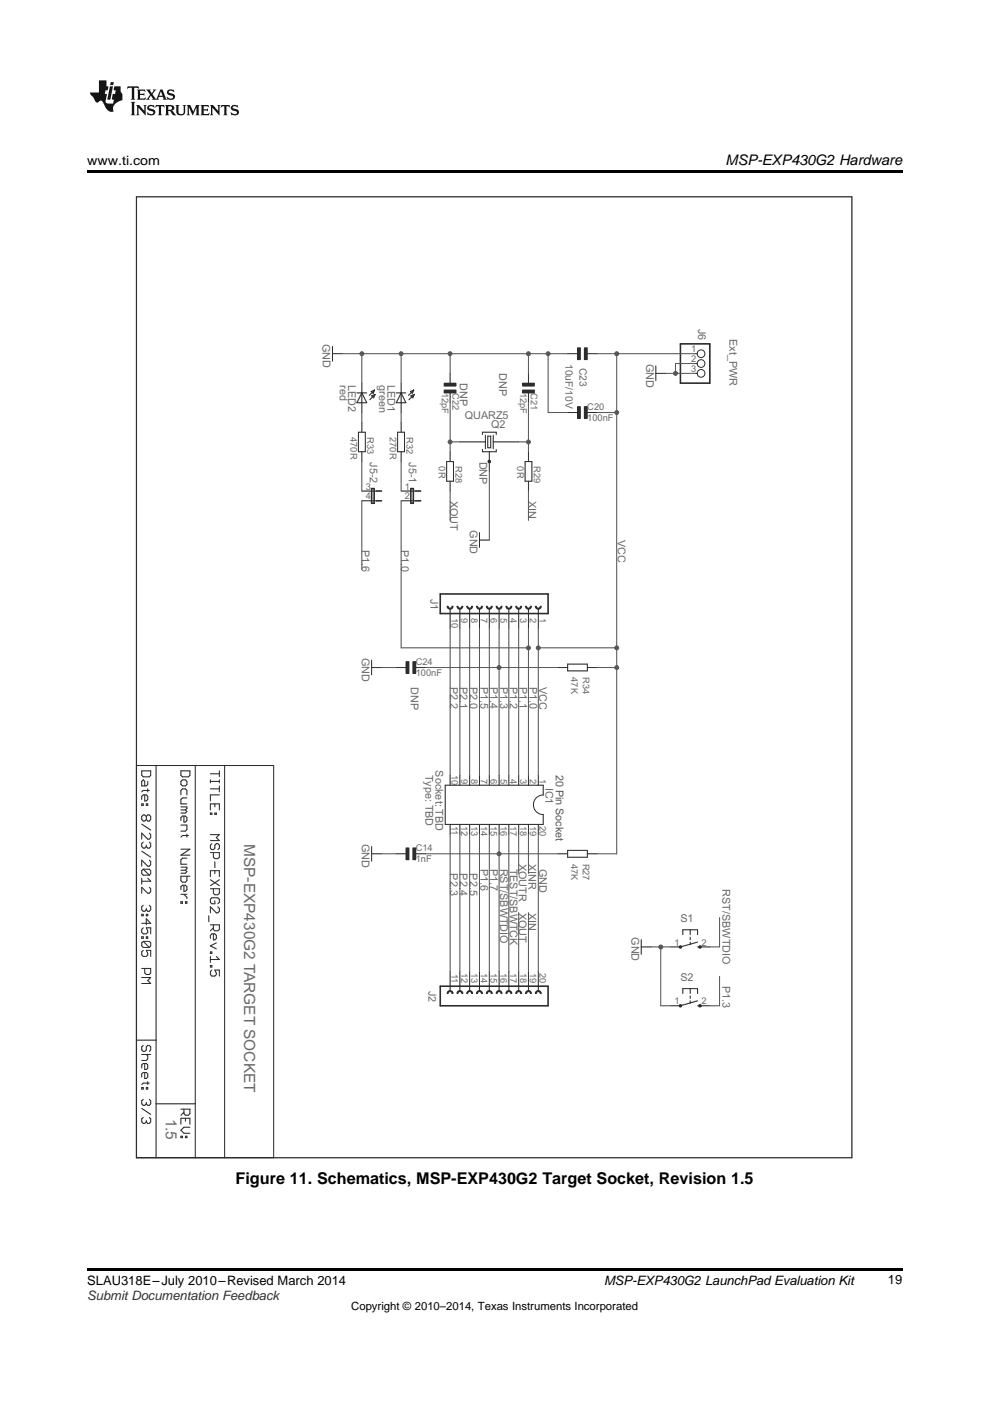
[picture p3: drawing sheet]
<svg xmlns="http://www.w3.org/2000/svg" width="210mm" height="297mm" viewBox="0 0 210 297" stroke-linecap="round" stroke-linejoin="round" font-family="sans-serif">
<defs><g id="words">
<text font-size="3.4" x="50" y="251">Figure 11. Schematics, MSP-EXP430G2 Target Socket, Revision 1.5</text>
<g font-size="3.3" fill="#696969">
<text x="51.8" y="178.9" transform="rotate(90 51.8 178.9)">MSP-EXP430G2 TARGET SOCKET</text>
<text x="35.2" y="237.2" transform="rotate(90 35.2 237.2)">1.5</text>
</g>
<text font-size="3.1" x="153.9" y="35">MSP-EXP430G2 Hardware</text>
<g font-size="2.7">
<text x="18.5" y="35">www.ti.com</text>
<text x="18.5" y="272.4">SLAU318E–July 2010–Revised March 2014</text>
<text x="128.1" y="272.4">MSP-EXP430G2 LaunchPad Evaluation Kit</text>
<text x="188.3" y="272.2">19</text>
</g>
<text font-size="2.7" fill="#333" x="18.5" y="275.5">Submit Documentation Feedback</text>
<text font-size="2.4" x="74.5" y="277.8">Copyright © 2010–2014, Texas Instruments Incorporated</text>
<g font-size="2.3" fill="#696969">
<text x="148.1" y="69.7" transform="rotate(90 148.1 69.7)">J6</text>
<text x="154.7" y="71.9" transform="rotate(90 154.7 71.9)">Ext_PWR</text>
<text x="68.4" y="72.9" transform="rotate(90 68.4 72.9)">GND</text>
<text x="137" y="77.1" transform="rotate(90 137 77.1)">GND</text>
<text x="72.1" y="81.6" transform="rotate(90 72.1 81.6)">red</text>
<text x="73.8" y="81.6" transform="rotate(90 73.8 81.6)">LED2</text>
<text x="80.4" y="81.6" transform="rotate(90 80.4 81.6)">green</text>
<text x="82.2" y="81.6" transform="rotate(90 82.2 81.6)">LED1</text>
<text x="97.5" y="81.2" transform="rotate(90 97.5 81.2)">DNP</text>
<text x="105.9" y="79.2" transform="rotate(90 105.9 79.2)">DNP</text>
<text x="98.6" y="88.9">QUARZ5</text>
<text x="104.2" y="90.8">Q2</text>
<text x="78.4" y="98" transform="rotate(90 78.4 98)">J5-2</text>
<text x="86.7" y="98" transform="rotate(90 86.7 98)">J5-1</text>
<text x="101.7" y="97.9" transform="rotate(90 101.7 97.9)">DNP</text>
<text x="95.5" y="106.2" transform="rotate(90 95.5 106.2)">XOUT</text>
<text x="112.1" y="106.2" transform="rotate(90 112.1 106.2)">XIN</text>
<text x="99.6" y="112.4" transform="rotate(90 99.6 112.4)">GND</text>
<text x="76.8" y="116.6" transform="rotate(90 76.8 116.6)">P1.6</text>
<text x="85.1" y="116.6" transform="rotate(90 85.1 116.6)">P1.0</text>
<text x="131" y="114.5" transform="rotate(90 131 114.5)">VCC</text>
<text x="91.3" y="127" transform="rotate(90 91.3 127)">J1</text>
<text x="76.8" y="139.4" transform="rotate(90 76.8 139.4)">GND</text>
<text x="87.1" y="145.7" transform="rotate(90 87.1 145.7)">DNP</text>
<text x="95.5" y="145.7" transform="rotate(90 95.5 145.7)">P2.2</text>
<text x="97.5" y="145.7" transform="rotate(90 97.5 145.7)">P2.1</text>
<text x="99.6" y="145.7" transform="rotate(90 99.6 145.7)">P2.0</text>
<text x="101.9" y="145.7" transform="rotate(90 101.9 145.7)">P1.5</text>
<text x="104" y="145.7" transform="rotate(90 104 145.7)">P1.4</text>
<text x="106.1" y="145.7" transform="rotate(90 106.1 145.7)">P1.3</text>
<text x="108.1" y="145.7" transform="rotate(90 108.1 145.7)">P1.2</text>
<text x="110.2" y="145.7" transform="rotate(90 110.2 145.7)">P1.1</text>
<text x="112.3" y="145.7" transform="rotate(90 112.3 145.7)">P1.0</text>
<text x="114.4" y="145.7" transform="rotate(90 114.4 145.7)">VCC</text>
<text x="90.3" y="164.4" transform="rotate(90 90.3 164.4)">Type: TBD</text>
<text x="92.3" y="163.4" transform="rotate(90 92.3 163.4)">Socket: TBD</text>
<text x="115.7" y="167" transform="rotate(90 115.7 167)">IC1</text>
<text x="76.8" y="178.9" transform="rotate(90 76.8 178.9)">GND</text>
<text x="95.5" y="185.2" transform="rotate(90 95.5 185.2)">P2.3</text>
<text x="97.5" y="185.2" transform="rotate(90 97.5 185.2)">P2.4</text>
<text x="99.6" y="185.2" transform="rotate(90 99.6 185.2)">P2.5</text>
<text x="101.9" y="184.1" transform="rotate(90 101.9 184.1)">P1.6</text>
<text x="104" y="184.1" transform="rotate(90 104 184.1)">P1.7</text>
<text x="106.1" y="184.1" transform="rotate(90 106.1 184.1)">RST/SBWTDIO</text>
<text x="108.1" y="184.1" transform="rotate(90 108.1 184.1)">TEST/SBWTCK</text>
<text x="110" y="183.1" transform="rotate(90 110 183.1)">XOUTR</text>
<text x="112.1" y="183.1" transform="rotate(90 112.1 183.1)">XINR</text>
<text x="114.4" y="184.1" transform="rotate(90 114.4 184.1)">GND</text>
<text x="153.2" y="188.6" transform="rotate(90 153.2 188.6)">RST/SBWTDIO</text>
<text x="110" y="193.5" transform="rotate(90 110 193.5)">XOUT</text>
<text x="112.1" y="193.5" transform="rotate(90 112.1 193.5)">XIN</text>
<text x="144.3" y="195.6">S1</text>
<text x="133.9" y="198.7" transform="rotate(90 133.9 198.7)">GND</text>
<text x="144.3" y="208.1">S2</text>
<text x="153.2" y="209" transform="rotate(90 153.2 209)">P1.3</text>
<text x="90.9" y="210" transform="rotate(90 90.9 210)">J2</text>
</g>
<text font-size="2.3" fill="#575757" x="117.9" y="164.2" transform="rotate(90 117.9 164.2)">20 Pin Socket</text>
<g font-size="2.2" fill="#696969">
<text x="120" y="77.2" transform="rotate(90 120 77.2)">10uF/10V</text>
<text x="122.9" y="78" transform="rotate(90 122.9 78)">C23</text>
</g>
<g font-size="2" fill="#696969">
<text x="146.6" y="74.7">1</text>
<text x="146.6" y="76.8">2</text>
<text x="93.7" y="83.3" transform="rotate(90 93.7 83.3)">12pF</text>
<text x="96" y="83.3" transform="rotate(90 96 83.3)">C22</text>
<text x="110.3" y="83.3" transform="rotate(90 110.3 83.3)">12pF</text>
<text x="112.6" y="83.3" transform="rotate(90 112.6 83.3)">C21</text>
<text x="146.6" y="78.9">3</text>
<text x="124.6" y="89.2">100nF</text>
<text x="124.6" y="87">C20</text>
<text x="74.4" y="92.7" transform="rotate(90 74.4 92.7)">470R</text>
<text x="77.9" y="92.7" transform="rotate(90 77.9 92.7)">R33</text>
<text x="82.7" y="92.7" transform="rotate(90 82.7 92.7)">270R</text>
<text x="86.2" y="92.7" transform="rotate(90 86.2 92.7)">R32</text>
<text x="93.1" y="98.9" transform="rotate(90 93.1 98.9)">0R</text>
<text x="96.6" y="98.9" transform="rotate(90 96.6 98.9)">R28</text>
<text x="109.7" y="98.9" transform="rotate(90 109.7 98.9)">0R</text>
<text x="113.2" y="98.9" transform="rotate(90 113.2 98.9)">R29</text>
<text x="77.6" y="103.8">3</text>
<text x="77.6" y="105.9">4</text>
<text x="85.9" y="103.8">1</text>
<text x="85.9" y="105.9">2</text>
<text x="95.8" y="131" transform="rotate(90 95.8 131)">10</text>
<text x="97.8" y="131" transform="rotate(90 97.8 131)">9</text>
<text x="99.9" y="131" transform="rotate(90 99.9 131)">8</text>
<text x="102" y="131" transform="rotate(90 102 131)">7</text>
<text x="104.1" y="131" transform="rotate(90 104.1 131)">6</text>
<text x="106.1" y="131" transform="rotate(90 106.1 131)">5</text>
<text x="108.2" y="131" transform="rotate(90 108.2 131)">4</text>
<text x="110.3" y="131" transform="rotate(90 110.3 131)">3</text>
<text x="112.4" y="131" transform="rotate(90 112.4 131)">2</text>
<text x="114.5" y="131" transform="rotate(90 114.5 131)">1</text>
<text x="88.2" y="143.3">100nF</text>
<text x="88.2" y="141">C24</text>
<text x="121.1" y="143.6" transform="rotate(90 121.1 143.6)">47K</text>
<text x="123.6" y="143.6" transform="rotate(90 123.6 143.6)">R34</text>
<text x="95.8" y="164.2" transform="rotate(90 95.8 164.2)">10</text>
<text x="97.8" y="165.2" transform="rotate(90 97.8 165.2)">9</text>
<text x="99.9" y="165.2" transform="rotate(90 99.9 165.2)">8</text>
<text x="102" y="165.2" transform="rotate(90 102 165.2)">7</text>
<text x="104.1" y="165.2" transform="rotate(90 104.1 165.2)">6</text>
<text x="106.1" y="165.2" transform="rotate(90 106.1 165.2)">5</text>
<text x="108.2" y="165.2" transform="rotate(90 108.2 165.2)">4</text>
<text x="110.3" y="165.2" transform="rotate(90 110.3 165.2)">3</text>
<text x="112.4" y="165.2" transform="rotate(90 112.4 165.2)">2</text>
<text x="114.5" y="165.2" transform="rotate(90 114.5 165.2)">1</text>
<text x="95.8" y="175.1" transform="rotate(90 95.8 175.1)">11</text>
<text x="97.8" y="175.1" transform="rotate(90 97.8 175.1)">12</text>
<text x="99.9" y="175.1" transform="rotate(90 99.9 175.1)">13</text>
<text x="102" y="175.1" transform="rotate(90 102 175.1)">14</text>
<text x="104.1" y="175.1" transform="rotate(90 104.1 175.1)">15</text>
<text x="106.1" y="175.1" transform="rotate(90 106.1 175.1)">16</text>
<text x="108.2" y="175.1" transform="rotate(90 108.2 175.1)">17</text>
<text x="110.3" y="175.1" transform="rotate(90 110.3 175.1)">18</text>
<text x="112.4" y="175.1" transform="rotate(90 112.4 175.1)">19</text>
<text x="114.5" y="175.1" transform="rotate(90 114.5 175.1)">20</text>
<text x="88.2" y="182.8">1nF</text>
<text x="88.2" y="180.5">C14</text>
<text x="121.1" y="183.1" transform="rotate(90 121.1 183.1)">47K</text>
<text x="123.6" y="183.1" transform="rotate(90 123.6 183.1)">R27</text>
<text x="143" y="200.5">1</text>
<text x="148.8" y="200.5">2</text>
<text x="95.8" y="206.4" transform="rotate(90 95.8 206.4)">11</text>
<text x="97.8" y="206.3" transform="rotate(90 97.8 206.3)">12</text>
<text x="99.9" y="206.3" transform="rotate(90 99.9 206.3)">13</text>
<text x="102" y="206.3" transform="rotate(90 102 206.3)">14</text>
<text x="104.1" y="206.3" transform="rotate(90 104.1 206.3)">15</text>
<text x="106.1" y="206.3" transform="rotate(90 106.1 206.3)">16</text>
<text x="108.2" y="206.3" transform="rotate(90 108.2 206.3)">17</text>
<text x="110.3" y="206.3" transform="rotate(90 110.3 206.3)">18</text>
<text x="112.4" y="206.3" transform="rotate(90 112.4 206.3)">19</text>
<text x="114.5" y="206.3" transform="rotate(90 114.5 206.3)">20</text>
<text x="143" y="213">1</text>
<text x="148.8" y="213">2</text>
</g>
</g></defs>
<path d="M18.5 268.9h172.9v.5h-172.9z" fill="#000"/>
<path d="M28.9 41.7h151.8v203.8h-151.8zM28.9 162.3v58.2zM28.9 162.3h4.2zM28.9 162.3h4.2M41.4 234v11.5zM41.4 234v11.5" fill="none" stroke="#2c2c2c" stroke-width=".21"/>
<path d="M28.9 41.7h151.8zM28.9 41.7v203.8zM180.7 41.7v203.8zM28.9 245.5h151.8z" fill="none" stroke="#2c2c2c" stroke-width=".26"/>
<path d="M30.1 163.4h1.9z" fill="#2c2c2c"/>
<path d="M30.1 163.4h1.9z" fill="none" stroke="#2c2c2c" stroke-width=".21"/>
<path d="M30.1 163.4v1z" fill="#2c2c2c"/>
<path d="M30.1 163.4v1z" fill="none" stroke="#2c2c2c" stroke-width=".21"/>
<path d="M30.1 164.4l.3 .3z" fill="#2c2c2c"/>
<path d="M30.1 164.4l.3 .3z" fill="none" stroke="#2c2c2c" stroke-width=".21"/>
<path d="M30.4 164.7h1.3z" fill="#2c2c2c"/>
<path d="M30.4 164.7h1.3z" fill="none" stroke="#2c2c2c" stroke-width=".21"/>
<path d="M32 164.4l-.3 .3z" fill="#2c2c2c"/>
<path d="M32 164.4l-.3 .3z" fill="none" stroke="#2c2c2c" stroke-width=".21"/>
<path d="M32 163.4v1z" fill="#2c2c2c"/>
<path d="M32 163.4v1z" fill="none" stroke="#2c2c2c" stroke-width=".21"/>
<path d="M31.3 165.7v.6z" fill="#2c2c2c"/>
<path d="M31.3 165.7v.6z" fill="none" stroke="#2c2c2c" stroke-width=".21"/>
<path d="M31.3 166.3l-.3 .3z" fill="#2c2c2c"/>
<path d="M31.3 166.3l-.3 .3z" fill="none" stroke="#2c2c2c" stroke-width=".21"/>
<path d="M30.1 166.6h.9z" fill="#2c2c2c"/>
<path d="M30.1 166.6h.9z" fill="none" stroke="#2c2c2c" stroke-width=".21"/>
<path d="M30.1 165.7v.9z" fill="#2c2c2c"/>
<path d="M30.1 165.7v.9z" fill="none" stroke="#2c2c2c" stroke-width=".21"/>
<path d="M30.1 165.7l.3-.3z" fill="#2c2c2c"/>
<path d="M30.1 165.7l.3-.3z" fill="none" stroke="#2c2c2c" stroke-width=".21"/>
<path d="M30.4 165.4l.3 .3z" fill="#2c2c2c"/>
<path d="M30.4 165.4l.3 .3z" fill="none" stroke="#2c2c2c" stroke-width=".21"/>
<path d="M30.7 165.7v.9z" fill="#2c2c2c"/>
<path d="M30.7 165.7v.9z" fill="none" stroke="#2c2c2c" stroke-width=".21"/>
<path d="M30.4 167.6h1.3z" fill="#2c2c2c"/>
<path d="M30.4 167.6h1.3z" fill="none" stroke="#2c2c2c" stroke-width=".21"/>
<path d="M30.4 167.6l-.3 .3z" fill="#2c2c2c"/>
<path d="M30.4 167.6l-.3 .3z" fill="none" stroke="#2c2c2c" stroke-width=".21"/>
<path d="M31.3 167.3v.6z" fill="#2c2c2c"/>
<path d="M31.3 167.3v.6z" fill="none" stroke="#2c2c2c" stroke-width=".21"/>
<path d="M30.1 168.9v.6z" fill="#2c2c2c"/>
<path d="M30.1 168.9v.6z" fill="none" stroke="#2c2c2c" stroke-width=".21"/>
<path d="M30.4 168.5l-.3 .4z" fill="#2c2c2c"/>
<path d="M30.4 168.5l-.3 .4z" fill="none" stroke="#2c2c2c" stroke-width=".21"/>
<path d="M30.4 168.5h.6z" fill="#2c2c2c"/>
<path d="M30.4 168.5h.6z" fill="none" stroke="#2c2c2c" stroke-width=".21"/>
<path d="M31 168.5l.3 .4z" fill="#2c2c2c"/>
<path d="M31 168.5l.3 .4z" fill="none" stroke="#2c2c2c" stroke-width=".21"/>
<path d="M31.3 168.9v.6z" fill="#2c2c2c"/>
<path d="M31.3 168.9v.6z" fill="none" stroke="#2c2c2c" stroke-width=".21"/>
<path d="M31.3 169.5l-.3 .3z" fill="#2c2c2c"/>
<path d="M31.3 169.5l-.3 .3z" fill="none" stroke="#2c2c2c" stroke-width=".21"/>
<path d="M30.7 169.8h.3z" fill="#2c2c2c"/>
<path d="M30.7 169.8h.3z" fill="none" stroke="#2c2c2c" stroke-width=".21"/>
<path d="M30.7 168.5v1.3z" fill="#2c2c2c"/>
<path d="M30.7 168.5v1.3z" fill="none" stroke="#2c2c2c" stroke-width=".21"/>
<path d="M31.3 170.4v.4z" fill="#2c2c2c"/>
<path d="M31.3 170.4v.4z" fill="none" stroke="#2c2c2c" stroke-width=".21"/>
<path d="M31 170.8h.3z" fill="#2c2c2c"/>
<path d="M31 170.8h.3z" fill="none" stroke="#2c2c2c" stroke-width=".21"/>
<path d="M31 170.4v.4z" fill="#2c2c2c"/>
<path d="M31 170.4v.4z" fill="none" stroke="#2c2c2c" stroke-width=".21"/>
<path d="M31 170.4h.3z" fill="#2c2c2c"/>
<path d="M31 170.4h.3z" fill="none" stroke="#2c2c2c" stroke-width=".21"/>
<path d="M30.4 170.4v.4z" fill="#2c2c2c"/>
<path d="M30.4 170.4v.4z" fill="none" stroke="#2c2c2c" stroke-width=".21"/>
<path d="M30.1 170.8h.3z" fill="#2c2c2c"/>
<path d="M30.1 170.8h.3z" fill="none" stroke="#2c2c2c" stroke-width=".21"/>
<path d="M30.1 170.4v.4z" fill="#2c2c2c"/>
<path d="M30.1 170.4v.4z" fill="none" stroke="#2c2c2c" stroke-width=".21"/>
<path d="M30.1 170.4h.3z" fill="#2c2c2c"/>
<path d="M30.1 170.4h.3z" fill="none" stroke="#2c2c2c" stroke-width=".21"/>
<path d="M31.7 172.8l.3 .3z" fill="#2c2c2c"/>
<path d="M31.7 172.8l.3 .3z" fill="none" stroke="#2c2c2c" stroke-width=".21"/>
<path d="M32 173.1v.7z" fill="#2c2c2c"/>
<path d="M32 173.1v.7z" fill="none" stroke="#2c2c2c" stroke-width=".21"/>
<path d="M32 173.8l-.3 .3z" fill="#2c2c2c"/>
<path d="M32 173.8l-.3 .3z" fill="none" stroke="#2c2c2c" stroke-width=".21"/>
<path d="M31.3 174.1h.4z" fill="#2c2c2c"/>
<path d="M31.3 174.1h.4z" fill="none" stroke="#2c2c2c" stroke-width=".21"/>
<path d="M31 173.8l.3 .3z" fill="#2c2c2c"/>
<path d="M31 173.8l.3 .3z" fill="none" stroke="#2c2c2c" stroke-width=".21"/>
<path d="M31 173.8l-.3 .3z" fill="#2c2c2c"/>
<path d="M31 173.8l-.3 .3z" fill="none" stroke="#2c2c2c" stroke-width=".21"/>
<path d="M30.4 174.1h.3z" fill="#2c2c2c"/>
<path d="M30.4 174.1h.3z" fill="none" stroke="#2c2c2c" stroke-width=".21"/>
<path d="M30.1 173.8l.3 .3z" fill="#2c2c2c"/>
<path d="M30.1 173.8l.3 .3z" fill="none" stroke="#2c2c2c" stroke-width=".21"/>
<path d="M30.1 173.1v.7z" fill="#2c2c2c"/>
<path d="M30.1 173.1v.7z" fill="none" stroke="#2c2c2c" stroke-width=".21"/>
<path d="M30.4 172.8l-.3 .3z" fill="#2c2c2c"/>
<path d="M30.4 172.8l-.3 .3z" fill="none" stroke="#2c2c2c" stroke-width=".21"/>
<path d="M30.4 172.8h.3z" fill="#2c2c2c"/>
<path d="M30.4 172.8h.3z" fill="none" stroke="#2c2c2c" stroke-width=".21"/>
<path d="M30.7 172.8l.3 .3z" fill="#2c2c2c"/>
<path d="M30.7 172.8l.3 .3z" fill="none" stroke="#2c2c2c" stroke-width=".21"/>
<path d="M31.3 172.8l-.3 .3z" fill="#2c2c2c"/>
<path d="M31.3 172.8l-.3 .3z" fill="none" stroke="#2c2c2c" stroke-width=".21"/>
<path d="M31.3 172.8h.4z" fill="#2c2c2c"/>
<path d="M31.3 172.8h.4z" fill="none" stroke="#2c2c2c" stroke-width=".21"/>
<path d="M31 173.1v.7z" fill="#2c2c2c"/>
<path d="M31 173.1v.7z" fill="none" stroke="#2c2c2c" stroke-width=".21"/>
<path d="M30.1 174.7l1.9 1.3z" fill="#2c2c2c"/>
<path d="M30.1 174.7l1.9 1.3z" fill="none" stroke="#2c2c2c" stroke-width=".21"/>
<path d="M30.1 176.6v1.3z" fill="#2c2c2c"/>
<path d="M30.1 176.6v1.3z" fill="none" stroke="#2c2c2c" stroke-width=".21"/>
<path d="M30.1 176.6l1.2 1.3z" fill="#2c2c2c"/>
<path d="M30.1 176.6l1.2 1.3z" fill="none" stroke="#2c2c2c" stroke-width=".21"/>
<path d="M31.3 177.9h.4z" fill="#2c2c2c"/>
<path d="M31.3 177.9h.4z" fill="none" stroke="#2c2c2c" stroke-width=".21"/>
<path d="M32 177.6l-.3 .3z" fill="#2c2c2c"/>
<path d="M32 177.6l-.3 .3z" fill="none" stroke="#2c2c2c" stroke-width=".21"/>
<path d="M32 176.9v.7z" fill="#2c2c2c"/>
<path d="M32 176.9v.7z" fill="none" stroke="#2c2c2c" stroke-width=".21"/>
<path d="M31.7 176.6l.3 .3z" fill="#2c2c2c"/>
<path d="M31.7 176.6l.3 .3z" fill="none" stroke="#2c2c2c" stroke-width=".21"/>
<path d="M31.7 178.5l.3 .3z" fill="#2c2c2c"/>
<path d="M31.7 178.5l.3 .3z" fill="none" stroke="#2c2c2c" stroke-width=".21"/>
<path d="M32 178.8v.7z" fill="#2c2c2c"/>
<path d="M32 178.8v.7z" fill="none" stroke="#2c2c2c" stroke-width=".21"/>
<path d="M32 179.5l-.3 .3z" fill="#2c2c2c"/>
<path d="M32 179.5l-.3 .3z" fill="none" stroke="#2c2c2c" stroke-width=".21"/>
<path d="M31.3 179.8h.4z" fill="#2c2c2c"/>
<path d="M31.3 179.8h.4z" fill="none" stroke="#2c2c2c" stroke-width=".21"/>
<path d="M31 179.5l.3 .3z" fill="#2c2c2c"/>
<path d="M31 179.5l.3 .3z" fill="none" stroke="#2c2c2c" stroke-width=".21"/>
<path d="M31 179.2v.3z" fill="#2c2c2c"/>
<path d="M31 179.2v.3z" fill="none" stroke="#2c2c2c" stroke-width=".21"/>
<path d="M31 179.5l-.3 .3z" fill="#2c2c2c"/>
<path d="M31 179.5l-.3 .3z" fill="none" stroke="#2c2c2c" stroke-width=".21"/>
<path d="M30.4 179.8h.3z" fill="#2c2c2c"/>
<path d="M30.4 179.8h.3z" fill="none" stroke="#2c2c2c" stroke-width=".21"/>
<path d="M30.1 179.5l.3 .3z" fill="#2c2c2c"/>
<path d="M30.1 179.5l.3 .3z" fill="none" stroke="#2c2c2c" stroke-width=".21"/>
<path d="M30.1 178.8v.7z" fill="#2c2c2c"/>
<path d="M30.1 178.8v.7z" fill="none" stroke="#2c2c2c" stroke-width=".21"/>
<path d="M30.4 178.5l-.3 .3z" fill="#2c2c2c"/>
<path d="M30.4 178.5l-.3 .3z" fill="none" stroke="#2c2c2c" stroke-width=".21"/>
<path d="M30.1 180.5l1.9 1.2z" fill="#2c2c2c"/>
<path d="M30.1 180.5l1.9 1.2z" fill="none" stroke="#2c2c2c" stroke-width=".21"/>
<path d="M30.1 182.4v1.2z" fill="#2c2c2c"/>
<path d="M30.1 182.4v1.2z" fill="none" stroke="#2c2c2c" stroke-width=".21"/>
<path d="M30.1 182.4l1.2 1.2z" fill="#2c2c2c"/>
<path d="M30.1 182.4l1.2 1.2z" fill="none" stroke="#2c2c2c" stroke-width=".21"/>
<path d="M31.3 183.6h.4z" fill="#2c2c2c"/>
<path d="M31.3 183.6h.4z" fill="none" stroke="#2c2c2c" stroke-width=".21"/>
<path d="M32 183.3l-.3 .3z" fill="#2c2c2c"/>
<path d="M32 183.3l-.3 .3z" fill="none" stroke="#2c2c2c" stroke-width=".21"/>
<path d="M32 182.7v.6z" fill="#2c2c2c"/>
<path d="M32 182.7v.6z" fill="none" stroke="#2c2c2c" stroke-width=".21"/>
<path d="M31.7 182.4l.3 .3z" fill="#2c2c2c"/>
<path d="M31.7 182.4l.3 .3z" fill="none" stroke="#2c2c2c" stroke-width=".21"/>
<path d="M30.4 184.3h1.3z" fill="#2c2c2c"/>
<path d="M30.4 184.3h1.3z" fill="none" stroke="#2c2c2c" stroke-width=".21"/>
<path d="M31.7 184.3l.3 .3z" fill="#2c2c2c"/>
<path d="M31.7 184.3l.3 .3z" fill="none" stroke="#2c2c2c" stroke-width=".21"/>
<path d="M32 184.6v.6z" fill="#2c2c2c"/>
<path d="M32 184.6v.6z" fill="none" stroke="#2c2c2c" stroke-width=".21"/>
<path d="M32 185.2l-.3 .3z" fill="#2c2c2c"/>
<path d="M32 185.2l-.3 .3z" fill="none" stroke="#2c2c2c" stroke-width=".21"/>
<path d="M30.4 185.5h1.3z" fill="#2c2c2c"/>
<path d="M30.4 185.5h1.3z" fill="none" stroke="#2c2c2c" stroke-width=".21"/>
<path d="M30.1 185.2l.3 .3z" fill="#2c2c2c"/>
<path d="M30.1 185.2l.3 .3z" fill="none" stroke="#2c2c2c" stroke-width=".21"/>
<path d="M30.1 184.6v.6z" fill="#2c2c2c"/>
<path d="M30.1 184.6v.6z" fill="none" stroke="#2c2c2c" stroke-width=".21"/>
<path d="M30.1 184.6l.3-.3z" fill="#2c2c2c"/>
<path d="M30.1 184.6l.3-.3z" fill="none" stroke="#2c2c2c" stroke-width=".21"/>
<path d="M30.4 184.3l1.3 1.2z" fill="#2c2c2c"/>
<path d="M30.4 184.3l1.3 1.2z" fill="none" stroke="#2c2c2c" stroke-width=".21"/>
<path d="M31.3 186.2l.7 .6z" fill="#2c2c2c"/>
<path d="M31.3 186.2l.7 .6z" fill="none" stroke="#2c2c2c" stroke-width=".21"/>
<path d="M30.1 186.8h1.9z" fill="#2c2c2c"/>
<path d="M30.1 186.8h1.9z" fill="none" stroke="#2c2c2c" stroke-width=".21"/>
<path d="M30.1 186.2v1.3z" fill="#2c2c2c"/>
<path d="M30.1 186.2v1.3z" fill="none" stroke="#2c2c2c" stroke-width=".21"/>
<path d="M30.1 188.1v1.3z" fill="#2c2c2c"/>
<path d="M30.1 188.1v1.3z" fill="none" stroke="#2c2c2c" stroke-width=".21"/>
<path d="M30.1 188.1l1.2 1.3z" fill="#2c2c2c"/>
<path d="M30.1 188.1l1.2 1.3z" fill="none" stroke="#2c2c2c" stroke-width=".21"/>
<path d="M31.3 189.4h.4z" fill="#2c2c2c"/>
<path d="M31.3 189.4h.4z" fill="none" stroke="#2c2c2c" stroke-width=".21"/>
<path d="M32 189.1l-.3 .3z" fill="#2c2c2c"/>
<path d="M32 189.1l-.3 .3z" fill="none" stroke="#2c2c2c" stroke-width=".21"/>
<path d="M32 188.4v.7z" fill="#2c2c2c"/>
<path d="M32 188.4v.7z" fill="none" stroke="#2c2c2c" stroke-width=".21"/>
<path d="M31.7 188.1l.3 .3z" fill="#2c2c2c"/>
<path d="M31.7 188.1l.3 .3z" fill="none" stroke="#2c2c2c" stroke-width=".21"/>
<path d="M31.7 191.9l.3 .3z" fill="#2c2c2c"/>
<path d="M31.7 191.9l.3 .3z" fill="none" stroke="#2c2c2c" stroke-width=".21"/>
<path d="M32 192.2v.7z" fill="#2c2c2c"/>
<path d="M32 192.2v.7z" fill="none" stroke="#2c2c2c" stroke-width=".21"/>
<path d="M32 192.9l-.3 .3z" fill="#2c2c2c"/>
<path d="M32 192.9l-.3 .3z" fill="none" stroke="#2c2c2c" stroke-width=".21"/>
<path d="M31.3 193.2h.4z" fill="#2c2c2c"/>
<path d="M31.3 193.2h.4z" fill="none" stroke="#2c2c2c" stroke-width=".21"/>
<path d="M31 192.9l.3 .3z" fill="#2c2c2c"/>
<path d="M31 192.9l.3 .3z" fill="none" stroke="#2c2c2c" stroke-width=".21"/>
<path d="M31 192.6v.3z" fill="#2c2c2c"/>
<path d="M31 192.6v.3z" fill="none" stroke="#2c2c2c" stroke-width=".21"/>
<path d="M31 192.9l-.3 .3z" fill="#2c2c2c"/>
<path d="M31 192.9l-.3 .3z" fill="none" stroke="#2c2c2c" stroke-width=".21"/>
<path d="M30.4 193.2h.3z" fill="#2c2c2c"/>
<path d="M30.4 193.2h.3z" fill="none" stroke="#2c2c2c" stroke-width=".21"/>
<path d="M30.1 192.9l.3 .3z" fill="#2c2c2c"/>
<path d="M30.1 192.9l.3 .3z" fill="none" stroke="#2c2c2c" stroke-width=".21"/>
<path d="M30.1 192.2v.7z" fill="#2c2c2c"/>
<path d="M30.1 192.2v.7z" fill="none" stroke="#2c2c2c" stroke-width=".21"/>
<path d="M30.4 191.9l-.3 .3z" fill="#2c2c2c"/>
<path d="M30.4 191.9l-.3 .3z" fill="none" stroke="#2c2c2c" stroke-width=".21"/>
<path d="M31.3 193.9v.3z" fill="#2c2c2c"/>
<path d="M31.3 193.9v.3z" fill="none" stroke="#2c2c2c" stroke-width=".21"/>
<path d="M31 194.2h.3z" fill="#2c2c2c"/>
<path d="M31 194.2h.3z" fill="none" stroke="#2c2c2c" stroke-width=".21"/>
<path d="M31 193.9v.3z" fill="#2c2c2c"/>
<path d="M31 193.9v.3z" fill="none" stroke="#2c2c2c" stroke-width=".21"/>
<path d="M31 193.9h.3z" fill="#2c2c2c"/>
<path d="M31 193.9h.3z" fill="none" stroke="#2c2c2c" stroke-width=".21"/>
<path d="M30.4 193.9v.3z" fill="#2c2c2c"/>
<path d="M30.4 193.9v.3z" fill="none" stroke="#2c2c2c" stroke-width=".21"/>
<path d="M30.1 194.2h.3z" fill="#2c2c2c"/>
<path d="M30.1 194.2h.3z" fill="none" stroke="#2c2c2c" stroke-width=".21"/>
<path d="M30.1 193.9v.3z" fill="#2c2c2c"/>
<path d="M30.1 193.9v.3z" fill="none" stroke="#2c2c2c" stroke-width=".21"/>
<path d="M30.1 193.9h.3z" fill="#2c2c2c"/>
<path d="M30.1 193.9h.3z" fill="none" stroke="#2c2c2c" stroke-width=".21"/>
<path d="M30.1 195.8h1.9z" fill="#2c2c2c"/>
<path d="M30.1 195.8h1.9z" fill="none" stroke="#2c2c2c" stroke-width=".21"/>
<path d="M31 194.8l1 1z" fill="#2c2c2c"/>
<path d="M31 194.8l1 1z" fill="none" stroke="#2c2c2c" stroke-width=".21"/>
<path d="M31 194.8v1.3z" fill="#2c2c2c"/>
<path d="M31 194.8v1.3z" fill="none" stroke="#2c2c2c" stroke-width=".21"/>
<path d="M32 196.7v1.3z" fill="#2c2c2c"/>
<path d="M32 196.7v1.3z" fill="none" stroke="#2c2c2c" stroke-width=".21"/>
<path d="M31 196.7h1z" fill="#2c2c2c"/>
<path d="M31 196.7h1z" fill="none" stroke="#2c2c2c" stroke-width=".21"/>
<path d="M31 196.7l.3 .7z" fill="#2c2c2c"/>
<path d="M31 196.7l.3 .7z" fill="none" stroke="#2c2c2c" stroke-width=".21"/>
<path d="M31.3 197.4v.3z" fill="#2c2c2c"/>
<path d="M31.3 197.4v.3z" fill="none" stroke="#2c2c2c" stroke-width=".21"/>
<path d="M31.3 197.7l-.3 .3z" fill="#2c2c2c"/>
<path d="M31.3 197.7l-.3 .3z" fill="none" stroke="#2c2c2c" stroke-width=".21"/>
<path d="M30.4 198h.6z" fill="#2c2c2c"/>
<path d="M30.4 198h.6z" fill="none" stroke="#2c2c2c" stroke-width=".21"/>
<path d="M30.1 197.7l.3 .3z" fill="#2c2c2c"/>
<path d="M30.1 197.7l.3 .3z" fill="none" stroke="#2c2c2c" stroke-width=".21"/>
<path d="M30.1 197v.7z" fill="#2c2c2c"/>
<path d="M30.1 197v.7z" fill="none" stroke="#2c2c2c" stroke-width=".21"/>
<path d="M30.4 196.7l-.3 .3z" fill="#2c2c2c"/>
<path d="M30.4 196.7l-.3 .3z" fill="none" stroke="#2c2c2c" stroke-width=".21"/>
<path d="M31.3 198.6v.3z" fill="#2c2c2c"/>
<path d="M31.3 198.6v.3z" fill="none" stroke="#2c2c2c" stroke-width=".21"/>
<path d="M31 198.9h.3z" fill="#2c2c2c"/>
<path d="M31 198.9h.3z" fill="none" stroke="#2c2c2c" stroke-width=".21"/>
<path d="M31 198.6v.3z" fill="#2c2c2c"/>
<path d="M31 198.6v.3z" fill="none" stroke="#2c2c2c" stroke-width=".21"/>
<path d="M31 198.6h.3z" fill="#2c2c2c"/>
<path d="M31 198.6h.3z" fill="none" stroke="#2c2c2c" stroke-width=".21"/>
<path d="M30.4 198.6v.3z" fill="#2c2c2c"/>
<path d="M30.4 198.6v.3z" fill="none" stroke="#2c2c2c" stroke-width=".21"/>
<path d="M30.1 198.9h.3z" fill="#2c2c2c"/>
<path d="M30.1 198.9h.3z" fill="none" stroke="#2c2c2c" stroke-width=".21"/>
<path d="M30.1 198.6v.3z" fill="#2c2c2c"/>
<path d="M30.1 198.6v.3z" fill="none" stroke="#2c2c2c" stroke-width=".21"/>
<path d="M30.1 198.6h.3z" fill="#2c2c2c"/>
<path d="M30.1 198.6h.3z" fill="none" stroke="#2c2c2c" stroke-width=".21"/>
<path d="M30.4 199.6h1.3z" fill="#2c2c2c"/>
<path d="M30.4 199.6h1.3z" fill="none" stroke="#2c2c2c" stroke-width=".21"/>
<path d="M31.7 199.6l.3 .3z" fill="#2c2c2c"/>
<path d="M31.7 199.6l.3 .3z" fill="none" stroke="#2c2c2c" stroke-width=".21"/>
<path d="M32 199.9v.7z" fill="#2c2c2c"/>
<path d="M32 199.9v.7z" fill="none" stroke="#2c2c2c" stroke-width=".21"/>
<path d="M32 200.6l-.3 .3z" fill="#2c2c2c"/>
<path d="M32 200.6l-.3 .3z" fill="none" stroke="#2c2c2c" stroke-width=".21"/>
<path d="M30.4 200.9h1.3z" fill="#2c2c2c"/>
<path d="M30.4 200.9h1.3z" fill="none" stroke="#2c2c2c" stroke-width=".21"/>
<path d="M30.1 200.6l.3 .3z" fill="#2c2c2c"/>
<path d="M30.1 200.6l.3 .3z" fill="none" stroke="#2c2c2c" stroke-width=".21"/>
<path d="M30.1 199.9v.7z" fill="#2c2c2c"/>
<path d="M30.1 199.9v.7z" fill="none" stroke="#2c2c2c" stroke-width=".21"/>
<path d="M30.1 199.9l.3-.3z" fill="#2c2c2c"/>
<path d="M30.1 199.9l.3-.3z" fill="none" stroke="#2c2c2c" stroke-width=".21"/>
<path d="M30.4 199.6l1.3 1.3z" fill="#2c2c2c"/>
<path d="M30.4 199.6l1.3 1.3z" fill="none" stroke="#2c2c2c" stroke-width=".21"/>
<path d="M32 201.5v1.3z" fill="#2c2c2c"/>
<path d="M32 201.5v1.3z" fill="none" stroke="#2c2c2c" stroke-width=".21"/>
<path d="M31 201.5h1z" fill="#2c2c2c"/>
<path d="M31 201.5h1z" fill="none" stroke="#2c2c2c" stroke-width=".21"/>
<path d="M31 201.5l.3 .6z" fill="#2c2c2c"/>
<path d="M31 201.5l.3 .6z" fill="none" stroke="#2c2c2c" stroke-width=".21"/>
<path d="M31.3 202.1v.4z" fill="#2c2c2c"/>
<path d="M31.3 202.1v.4z" fill="none" stroke="#2c2c2c" stroke-width=".21"/>
<path d="M31.3 202.5l-.3 .3z" fill="#2c2c2c"/>
<path d="M31.3 202.5l-.3 .3z" fill="none" stroke="#2c2c2c" stroke-width=".21"/>
<path d="M30.4 202.8h.6z" fill="#2c2c2c"/>
<path d="M30.4 202.8h.6z" fill="none" stroke="#2c2c2c" stroke-width=".21"/>
<path d="M30.1 202.5l.3 .3z" fill="#2c2c2c"/>
<path d="M30.1 202.5l.3 .3z" fill="none" stroke="#2c2c2c" stroke-width=".21"/>
<path d="M30.1 201.8v.7z" fill="#2c2c2c"/>
<path d="M30.1 201.8v.7z" fill="none" stroke="#2c2c2c" stroke-width=".21"/>
<path d="M30.4 201.5l-.3 .3z" fill="#2c2c2c"/>
<path d="M30.4 201.5l-.3 .3z" fill="none" stroke="#2c2c2c" stroke-width=".21"/>
<path d="M30.1 205.3h1.9z" fill="#2c2c2c"/>
<path d="M30.1 205.3h1.9z" fill="none" stroke="#2c2c2c" stroke-width=".21"/>
<path d="M32 205.3v1z" fill="#2c2c2c"/>
<path d="M32 205.3v1z" fill="none" stroke="#2c2c2c" stroke-width=".21"/>
<path d="M32 206.3l-.3 .3z" fill="#2c2c2c"/>
<path d="M32 206.3l-.3 .3z" fill="none" stroke="#2c2c2c" stroke-width=".21"/>
<path d="M31 206.6h.7z" fill="#2c2c2c"/>
<path d="M31 206.6h.7z" fill="none" stroke="#2c2c2c" stroke-width=".21"/>
<path d="M30.7 206.3l.3 .3z" fill="#2c2c2c"/>
<path d="M30.7 206.3l.3 .3z" fill="none" stroke="#2c2c2c" stroke-width=".21"/>
<path d="M30.7 205.3v1z" fill="#2c2c2c"/>
<path d="M30.7 205.3v1z" fill="none" stroke="#2c2c2c" stroke-width=".21"/>
<path d="M30.1 207.3h1.9z" fill="#2c2c2c"/>
<path d="M30.1 207.3h1.9z" fill="none" stroke="#2c2c2c" stroke-width=".21"/>
<path d="M32 207.3l-.7 .6z" fill="#2c2c2c"/>
<path d="M32 207.3l-.7 .6z" fill="none" stroke="#2c2c2c" stroke-width=".21"/>
<path d="M31.3 207.9l.7 .6z" fill="#2c2c2c"/>
<path d="M31.3 207.9l.7 .6z" fill="none" stroke="#2c2c2c" stroke-width=".21"/>
<path d="M30.1 208.5h1.9z" fill="#2c2c2c"/>
<path d="M33.1 162.3v58.2zM33.1 162.3h8.3zM41.4 162.3h-8.3v71.7M30.1 208.5h1.9zM28.9 220.5h4.2zM28.9 220.5v25zM33.1 220.5v13.5zM33.1 220.5h-4.2v25M33.1 245.5h8.3zM33.1 245.5h8.3" fill="none" stroke="#2c2c2c" stroke-width=".21"/>
<path d="M32 222.6l-.3 .3z" fill="#2c2c2c"/>
<path d="M32 222.6l-.3 .3z" fill="none" stroke="#2c2c2c" stroke-width=".21"/>
<path d="M32 222v.6z" fill="#2c2c2c"/>
<path d="M32 222v.6z" fill="none" stroke="#2c2c2c" stroke-width=".21"/>
<path d="M31.7 221.6l.3 .4z" fill="#2c2c2c"/>
<path d="M31.7 221.6l.3 .4z" fill="none" stroke="#2c2c2c" stroke-width=".21"/>
<path d="M31.3 221.6h.4z" fill="#2c2c2c"/>
<path d="M31.3 221.6h.4z" fill="none" stroke="#2c2c2c" stroke-width=".21"/>
<path d="M31.3 221.6l-.3 .4z" fill="#2c2c2c"/>
<path d="M31.3 221.6l-.3 .4z" fill="none" stroke="#2c2c2c" stroke-width=".21"/>
<path d="M31 222v.6z" fill="#2c2c2c"/>
<path d="M31 222v.6z" fill="none" stroke="#2c2c2c" stroke-width=".21"/>
<path d="M31 222.6l-.3 .3z" fill="#2c2c2c"/>
<path d="M31 222.6l-.3 .3z" fill="none" stroke="#2c2c2c" stroke-width=".21"/>
<path d="M30.4 222.9h.3z" fill="#2c2c2c"/>
<path d="M30.4 222.9h.3z" fill="none" stroke="#2c2c2c" stroke-width=".21"/>
<path d="M30.1 222.6l.3 .3z" fill="#2c2c2c"/>
<path d="M30.1 222.6l.3 .3z" fill="none" stroke="#2c2c2c" stroke-width=".21"/>
<path d="M30.1 222v.6z" fill="#2c2c2c"/>
<path d="M30.1 222v.6z" fill="none" stroke="#2c2c2c" stroke-width=".21"/>
<path d="M30.4 221.6l-.3 .4z" fill="#2c2c2c"/>
<path d="M30.4 221.6l-.3 .4z" fill="none" stroke="#2c2c2c" stroke-width=".21"/>
<path d="M30.1 223.6h1.9z" fill="#2c2c2c"/>
<path d="M30.1 223.6h1.9z" fill="none" stroke="#2c2c2c" stroke-width=".21"/>
<path d="M31 223.6l.3 .3z" fill="#2c2c2c"/>
<path d="M31 223.6l.3 .3z" fill="none" stroke="#2c2c2c" stroke-width=".21"/>
<path d="M31.3 223.9v.6z" fill="#2c2c2c"/>
<path d="M31.3 223.9v.6z" fill="none" stroke="#2c2c2c" stroke-width=".21"/>
<path d="M31.3 224.5l-.3 .3z" fill="#2c2c2c"/>
<path d="M31.3 224.5l-.3 .3z" fill="none" stroke="#2c2c2c" stroke-width=".21"/>
<path d="M30.1 224.8h.9z" fill="#2c2c2c"/>
<path d="M30.1 224.8h.9z" fill="none" stroke="#2c2c2c" stroke-width=".21"/>
<path d="M30.1 225.8v.6z" fill="#2c2c2c"/>
<path d="M30.1 225.8v.6z" fill="none" stroke="#2c2c2c" stroke-width=".21"/>
<path d="M30.1 225.8l.3-.3z" fill="#2c2c2c"/>
<path d="M30.1 225.8l.3-.3z" fill="none" stroke="#2c2c2c" stroke-width=".21"/>
<path d="M30.4 225.5h.6z" fill="#2c2c2c"/>
<path d="M30.4 225.5h.6z" fill="none" stroke="#2c2c2c" stroke-width=".21"/>
<path d="M31 225.5l.3 .3z" fill="#2c2c2c"/>
<path d="M31 225.5l.3 .3z" fill="none" stroke="#2c2c2c" stroke-width=".21"/>
<path d="M31.3 225.8v.6z" fill="#2c2c2c"/>
<path d="M31.3 225.8v.6z" fill="none" stroke="#2c2c2c" stroke-width=".21"/>
<path d="M31.3 226.4l-.3 .4z" fill="#2c2c2c"/>
<path d="M31.3 226.4l-.3 .4z" fill="none" stroke="#2c2c2c" stroke-width=".21"/>
<path d="M30.7 226.8h.3z" fill="#2c2c2c"/>
<path d="M30.7 226.8h.3z" fill="none" stroke="#2c2c2c" stroke-width=".21"/>
<path d="M30.7 225.5v1.3z" fill="#2c2c2c"/>
<path d="M30.7 225.5v1.3z" fill="none" stroke="#2c2c2c" stroke-width=".21"/>
<path d="M30.1 227.7v.6z" fill="#2c2c2c"/>
<path d="M30.1 227.7v.6z" fill="none" stroke="#2c2c2c" stroke-width=".21"/>
<path d="M30.1 227.7l.3-.3z" fill="#2c2c2c"/>
<path d="M30.1 227.7l.3-.3z" fill="none" stroke="#2c2c2c" stroke-width=".21"/>
<path d="M30.4 227.4h.6z" fill="#2c2c2c"/>
<path d="M30.4 227.4h.6z" fill="none" stroke="#2c2c2c" stroke-width=".21"/>
<path d="M31 227.4l.3 .3z" fill="#2c2c2c"/>
<path d="M31 227.4l.3 .3z" fill="none" stroke="#2c2c2c" stroke-width=".21"/>
<path d="M31.3 227.7v.6z" fill="#2c2c2c"/>
<path d="M31.3 227.7v.6z" fill="none" stroke="#2c2c2c" stroke-width=".21"/>
<path d="M31.3 228.3l-.3 .4z" fill="#2c2c2c"/>
<path d="M31.3 228.3l-.3 .4z" fill="none" stroke="#2c2c2c" stroke-width=".21"/>
<path d="M30.7 228.7h.3z" fill="#2c2c2c"/>
<path d="M30.7 228.7h.3z" fill="none" stroke="#2c2c2c" stroke-width=".21"/>
<path d="M30.7 227.4v1.3z" fill="#2c2c2c"/>
<path d="M30.7 227.4v1.3z" fill="none" stroke="#2c2c2c" stroke-width=".21"/>
<path d="M30.4 229.6h1.3z" fill="#2c2c2c"/>
<path d="M30.4 229.6h1.3z" fill="none" stroke="#2c2c2c" stroke-width=".21"/>
<path d="M30.4 229.6l-.3 .3z" fill="#2c2c2c"/>
<path d="M30.4 229.6l-.3 .3z" fill="none" stroke="#2c2c2c" stroke-width=".21"/>
<path d="M31.3 229.3v.6z" fill="#2c2c2c"/>
<path d="M31.3 229.3v.6z" fill="none" stroke="#2c2c2c" stroke-width=".21"/>
<path d="M31.3 230.6v.3z" fill="#2c2c2c"/>
<path d="M31.3 230.6v.3z" fill="none" stroke="#2c2c2c" stroke-width=".21"/>
<path d="M31 230.9h.3z" fill="#2c2c2c"/>
<path d="M31 230.9h.3z" fill="none" stroke="#2c2c2c" stroke-width=".21"/>
<path d="M31 230.6v.3z" fill="#2c2c2c"/>
<path d="M31 230.6v.3z" fill="none" stroke="#2c2c2c" stroke-width=".21"/>
<path d="M31 230.6h.3z" fill="#2c2c2c"/>
<path d="M31 230.6h.3z" fill="none" stroke="#2c2c2c" stroke-width=".21"/>
<path d="M30.4 230.6v.3z" fill="#2c2c2c"/>
<path d="M30.4 230.6v.3z" fill="none" stroke="#2c2c2c" stroke-width=".21"/>
<path d="M30.1 230.9h.3z" fill="#2c2c2c"/>
<path d="M30.1 230.9h.3z" fill="none" stroke="#2c2c2c" stroke-width=".21"/>
<path d="M30.1 230.6v.3z" fill="#2c2c2c"/>
<path d="M30.1 230.6v.3z" fill="none" stroke="#2c2c2c" stroke-width=".21"/>
<path d="M30.1 230.6h.3z" fill="#2c2c2c"/>
<path d="M30.1 230.6h.3z" fill="none" stroke="#2c2c2c" stroke-width=".21"/>
<path d="M31.7 233.1l.3 .3z" fill="#2c2c2c"/>
<path d="M31.7 233.1l.3 .3z" fill="none" stroke="#2c2c2c" stroke-width=".21"/>
<path d="M32 233.4v.6z" fill="#2c2c2c"/>
<path d="M32 233.4v.6z" fill="none" stroke="#2c2c2c" stroke-width=".21"/>
<path d="M32 234l-.3 .4z" fill="#2c2c2c"/>
<path d="M32 234l-.3 .4z" fill="none" stroke="#2c2c2c" stroke-width=".21"/>
<path d="M31.3 234.4h.4z" fill="#2c2c2c"/>
<path d="M31.3 234.4h.4z" fill="none" stroke="#2c2c2c" stroke-width=".21"/>
<path d="M31 234l.3 .4z" fill="#2c2c2c"/>
<path d="M31 234l.3 .4z" fill="none" stroke="#2c2c2c" stroke-width=".21"/>
<path d="M31 233.7v.3z" fill="#2c2c2c"/>
<path d="M31 233.7v.3z" fill="none" stroke="#2c2c2c" stroke-width=".21"/>
<path d="M31 234l-.3 .4z" fill="#2c2c2c"/>
<path d="M31 234l-.3 .4z" fill="none" stroke="#2c2c2c" stroke-width=".21"/>
<path d="M30.4 234.4h.3z" fill="#2c2c2c"/>
<path d="M30.4 234.4h.3z" fill="none" stroke="#2c2c2c" stroke-width=".21"/>
<path d="M30.1 234l.3 .4z" fill="#2c2c2c"/>
<path d="M30.1 234l.3 .4z" fill="none" stroke="#2c2c2c" stroke-width=".21"/>
<path d="M30.1 233.4v.6z" fill="#2c2c2c"/>
<path d="M30.1 233.4v.6z" fill="none" stroke="#2c2c2c" stroke-width=".21"/>
<path d="M30.4 233.1l-.3 .3z" fill="#2c2c2c"/>
<path d="M30.4 233.1l-.3 .3z" fill="none" stroke="#2c2c2c" stroke-width=".21"/>
<path d="M30.1 235l1.9 1.3z" fill="#2c2c2c"/>
<path d="M30.1 235l1.9 1.3z" fill="none" stroke="#2c2c2c" stroke-width=".21"/>
<path d="M31.7 236.9l.3 .3z" fill="#2c2c2c"/>
<path d="M31.7 236.9l.3 .3z" fill="none" stroke="#2c2c2c" stroke-width=".21"/>
<path d="M32 237.2v.7z" fill="#2c2c2c"/>
<path d="M32 237.2v.7z" fill="none" stroke="#2c2c2c" stroke-width=".21"/>
<path d="M32 237.9l-.3 .3z" fill="#2c2c2c"/>
<path d="M32 237.9l-.3 .3z" fill="none" stroke="#2c2c2c" stroke-width=".21"/>
<path d="M31.3 238.2h.4z" fill="#2c2c2c"/>
<path d="M31.3 238.2h.4z" fill="none" stroke="#2c2c2c" stroke-width=".21"/>
<path d="M31 237.9l.3 .3z" fill="#2c2c2c"/>
<path d="M31 237.9l.3 .3z" fill="none" stroke="#2c2c2c" stroke-width=".21"/>
<path d="M31 237.5v.4z" fill="#2c2c2c"/>
<path d="M31 237.5v.4z" fill="none" stroke="#2c2c2c" stroke-width=".21"/>
<path d="M31 237.9l-.3 .3z" fill="#2c2c2c"/>
<path d="M31 237.9l-.3 .3z" fill="none" stroke="#2c2c2c" stroke-width=".21"/>
<path d="M30.4 238.2h.3z" fill="#2c2c2c"/>
<path d="M30.4 238.2h.3z" fill="none" stroke="#2c2c2c" stroke-width=".21"/>
<path d="M30.1 237.9l.3 .3z" fill="#2c2c2c"/>
<path d="M30.1 237.9l.3 .3z" fill="none" stroke="#2c2c2c" stroke-width=".21"/>
<path d="M30.1 237.2v.7z" fill="#2c2c2c"/>
<path d="M30.1 237.2v.7z" fill="none" stroke="#2c2c2c" stroke-width=".21"/>
<path d="M30.1 237.2l.3-.3z" fill="#2c2c2c"/>
<path d="M30.1 237.2l.3-.3z" fill="none" stroke="#2c2c2c" stroke-width=".21"/>
<path d="M38.4 235.2h1.9z" fill="#2c2c2c"/>
<path d="M38.4 235.2h1.9z" fill="none" stroke="#2c2c2c" stroke-width=".21"/>
<path d="M40.3 235.2v.9z" fill="#2c2c2c"/>
<path d="M40.3 235.2v.9z" fill="none" stroke="#2c2c2c" stroke-width=".21"/>
<path d="M40.3 236.1l-.3 .3z" fill="#2c2c2c"/>
<path d="M40.3 236.1l-.3 .3z" fill="none" stroke="#2c2c2c" stroke-width=".21"/>
<path d="M39.3 236.4h.7z" fill="#2c2c2c"/>
<path d="M39.3 236.4h.7z" fill="none" stroke="#2c2c2c" stroke-width=".21"/>
<path d="M39 236.1l.3 .3z" fill="#2c2c2c"/>
<path d="M39 236.1l.3 .3z" fill="none" stroke="#2c2c2c" stroke-width=".21"/>
<path d="M39 235.2v.9z" fill="#2c2c2c"/>
<path d="M39 235.2v.9z" fill="none" stroke="#2c2c2c" stroke-width=".21"/>
<path d="M39 235.8l-.6 .6z" fill="#2c2c2c"/>
<path d="M39 235.8l-.6 .6z" fill="none" stroke="#2c2c2c" stroke-width=".21"/>
<path d="M40.3 237.1v1.2z" fill="#2c2c2c"/>
<path d="M40.3 237.1v1.2z" fill="none" stroke="#2c2c2c" stroke-width=".21"/>
<path d="M38.4 237.1h1.9z" fill="#2c2c2c"/>
<path d="M38.4 237.1h1.9z" fill="none" stroke="#2c2c2c" stroke-width=".21"/>
<path d="M38.4 237.1v1.2z" fill="#2c2c2c"/>
<path d="M38.4 237.1v1.2z" fill="none" stroke="#2c2c2c" stroke-width=".21"/>
<path d="M39.3 237.1v.6z" fill="#2c2c2c"/>
<path d="M39.3 237.1v.6z" fill="none" stroke="#2c2c2c" stroke-width=".21"/>
<path d="M39 239h1.3z" fill="#2c2c2c"/>
<path d="M39 239h1.3z" fill="none" stroke="#2c2c2c" stroke-width=".21"/>
<path d="M38.4 239.6l.6-.6z" fill="#2c2c2c"/>
<path d="M38.4 239.6l.6-.6z" fill="none" stroke="#2c2c2c" stroke-width=".21"/>
<path d="M38.4 239.6l.6 .7z" fill="#2c2c2c"/>
<path d="M38.4 239.6l.6 .7z" fill="none" stroke="#2c2c2c" stroke-width=".21"/>
<path d="M39 240.3h1.3z" fill="#2c2c2c"/>
<path d="M39 240.3h1.3z" fill="none" stroke="#2c2c2c" stroke-width=".21"/>
<path d="M39.6 240.9v.3z" fill="#2c2c2c"/>
<path d="M39.6 240.9v.3z" fill="none" stroke="#2c2c2c" stroke-width=".21"/>
<path d="M39.3 241.2h.3z" fill="#2c2c2c"/>
<path d="M39.3 241.2h.3z" fill="none" stroke="#2c2c2c" stroke-width=".21"/>
<path d="M39.3 240.9v.3z" fill="#2c2c2c"/>
<path d="M39.3 240.9v.3z" fill="none" stroke="#2c2c2c" stroke-width=".21"/>
<path d="M39.3 240.9h.3z" fill="#2c2c2c"/>
<path d="M39.3 240.9h.3z" fill="none" stroke="#2c2c2c" stroke-width=".21"/>
<path d="M38.7 240.9v.3z" fill="#2c2c2c"/>
<path d="M38.7 240.9v.3z" fill="none" stroke="#2c2c2c" stroke-width=".21"/>
<path d="M38.4 241.2h.3z" fill="#2c2c2c"/>
<path d="M38.4 241.2h.3z" fill="none" stroke="#2c2c2c" stroke-width=".21"/>
<path d="M38.4 240.9v.3z" fill="#2c2c2c"/>
<path d="M38.4 240.9v.3z" fill="none" stroke="#2c2c2c" stroke-width=".21"/>
<path d="M38.4 240.9h.3z" fill="#2c2c2c"/>
<g fill="none" stroke="#2c2c2c" stroke-width=".21">
<path d="M41.4 162.3v71.7zM41.4 162.3h6.2zM47.6 162.3v83.2zM47.6 162.3h10.4zM47.6 162.3v83.2M58 162.3v83.2zM33.1 234h8.3zM33.1 234v11.5zM28.9 245.5h4.2zM28.9 245.5h4.2v-11.5h8.3v-71.7h16.6v83.2h-16.6M38.4 240.9h.3zM41.4 245.5h6.2z"/>
<path d="M47.6 245.5h10.4z"/>
</g>
<path d="M44.6 164.1h1.9z" fill="#2c2c2c"/>
<path d="M44.6 164.1h1.9z" fill="none" stroke="#2c2c2c" stroke-width=".21"/>
<path d="M46.5 163.4v1.3z" fill="#2c2c2c"/>
<path d="M46.5 163.4v1.3z" fill="none" stroke="#2c2c2c" stroke-width=".21"/>
<path d="M44.6 165.4v.6z" fill="#2c2c2c"/>
<path d="M44.6 165.4v.6z" fill="none" stroke="#2c2c2c" stroke-width=".21"/>
<path d="M44.6 165.7h1.9z" fill="#2c2c2c"/>
<path d="M44.6 165.7h1.9z" fill="none" stroke="#2c2c2c" stroke-width=".21"/>
<path d="M46.5 165.4v.6z" fill="#2c2c2c"/>
<path d="M46.5 165.4v.6z" fill="none" stroke="#2c2c2c" stroke-width=".21"/>
<path d="M44.6 167.3h1.9z" fill="#2c2c2c"/>
<path d="M44.6 167.3h1.9z" fill="none" stroke="#2c2c2c" stroke-width=".21"/>
<path d="M46.5 166.6v1.3z" fill="#2c2c2c"/>
<path d="M46.5 166.6v1.3z" fill="none" stroke="#2c2c2c" stroke-width=".21"/>
<path d="M44.6 168.5h1.9z" fill="#2c2c2c"/>
<path d="M44.6 168.5h1.9z" fill="none" stroke="#2c2c2c" stroke-width=".21"/>
<path d="M44.6 168.5v1.3z" fill="#2c2c2c"/>
<path d="M44.6 168.5v1.3z" fill="none" stroke="#2c2c2c" stroke-width=".21"/>
<path d="M46.5 170.4v1.3z" fill="#2c2c2c"/>
<path d="M46.5 170.4v1.3z" fill="none" stroke="#2c2c2c" stroke-width=".21"/>
<path d="M44.6 170.4h1.9z" fill="#2c2c2c"/>
<path d="M44.6 170.4h1.9z" fill="none" stroke="#2c2c2c" stroke-width=".21"/>
<path d="M44.6 170.4v1.3z" fill="#2c2c2c"/>
<path d="M44.6 170.4v1.3z" fill="none" stroke="#2c2c2c" stroke-width=".21"/>
<path d="M45.6 170.4v.7z" fill="#2c2c2c"/>
<path d="M45.6 170.4v.7z" fill="none" stroke="#2c2c2c" stroke-width=".21"/>
<path d="M45.9 172.4v.3z" fill="#2c2c2c"/>
<path d="M45.9 172.4v.3z" fill="none" stroke="#2c2c2c" stroke-width=".21"/>
<path d="M45.6 172.7h.3z" fill="#2c2c2c"/>
<path d="M45.6 172.7h.3z" fill="none" stroke="#2c2c2c" stroke-width=".21"/>
<path d="M45.6 172.4v.3z" fill="#2c2c2c"/>
<path d="M45.6 172.4v.3z" fill="none" stroke="#2c2c2c" stroke-width=".21"/>
<path d="M45.6 172.4h.3z" fill="#2c2c2c"/>
<path d="M45.6 172.4h.3z" fill="none" stroke="#2c2c2c" stroke-width=".21"/>
<path d="M44.9 172.4v.3z" fill="#2c2c2c"/>
<path d="M44.9 172.4v.3z" fill="none" stroke="#2c2c2c" stroke-width=".21"/>
<path d="M44.6 172.7h.3z" fill="#2c2c2c"/>
<path d="M44.6 172.7h.3z" fill="none" stroke="#2c2c2c" stroke-width=".21"/>
<path d="M44.6 172.4v.3z" fill="#2c2c2c"/>
<path d="M44.6 172.4v.3z" fill="none" stroke="#2c2c2c" stroke-width=".21"/>
<path d="M44.6 172.4h.3z" fill="#2c2c2c"/>
<path d="M44.6 172.4h.3z" fill="none" stroke="#2c2c2c" stroke-width=".21"/>
<path d="M38.4 163.4h1.9z" fill="#2c2c2c"/>
<path d="M38.4 163.4h1.9z" fill="none" stroke="#2c2c2c" stroke-width=".21"/>
<path d="M38.4 163.4v1z" fill="#2c2c2c"/>
<path d="M38.4 163.4v1z" fill="none" stroke="#2c2c2c" stroke-width=".21"/>
<path d="M38.4 164.4l.3 .3z" fill="#2c2c2c"/>
<path d="M38.4 164.4l.3 .3z" fill="none" stroke="#2c2c2c" stroke-width=".21"/>
<path d="M38.7 164.7h1.3z" fill="#2c2c2c"/>
<path d="M38.7 164.7h1.3z" fill="none" stroke="#2c2c2c" stroke-width=".21"/>
<path d="M40.3 164.4l-.3 .3z" fill="#2c2c2c"/>
<path d="M40.3 164.4l-.3 .3z" fill="none" stroke="#2c2c2c" stroke-width=".21"/>
<path d="M40.3 163.4v1z" fill="#2c2c2c"/>
<path d="M40.3 163.4v1z" fill="none" stroke="#2c2c2c" stroke-width=".21"/>
<path d="M38.4 165.7v.6z" fill="#2c2c2c"/>
<path d="M38.4 165.7v.6z" fill="none" stroke="#2c2c2c" stroke-width=".21"/>
<path d="M38.4 166.3l.3 .3z" fill="#2c2c2c"/>
<path d="M38.4 166.3l.3 .3z" fill="none" stroke="#2c2c2c" stroke-width=".21"/>
<path d="M38.7 166.6h.6z" fill="#2c2c2c"/>
<path d="M38.7 166.6h.6z" fill="none" stroke="#2c2c2c" stroke-width=".21"/>
<path d="M39.3 166.6l.3-.3z" fill="#2c2c2c"/>
<path d="M39.3 166.6l.3-.3z" fill="none" stroke="#2c2c2c" stroke-width=".21"/>
<path d="M39.6 165.7v.6z" fill="#2c2c2c"/>
<path d="M39.6 165.7v.6z" fill="none" stroke="#2c2c2c" stroke-width=".21"/>
<path d="M39.3 165.4l.3 .3z" fill="#2c2c2c"/>
<path d="M39.3 165.4l.3 .3z" fill="none" stroke="#2c2c2c" stroke-width=".21"/>
<path d="M38.7 165.4h.6z" fill="#2c2c2c"/>
<path d="M38.7 165.4h.6z" fill="none" stroke="#2c2c2c" stroke-width=".21"/>
<path d="M38.4 165.7l.3-.3z" fill="#2c2c2c"/>
<path d="M38.4 165.7l.3-.3z" fill="none" stroke="#2c2c2c" stroke-width=".21"/>
<path d="M39.6 167.6v.9z" fill="#2c2c2c"/>
<path d="M39.6 167.6v.9z" fill="none" stroke="#2c2c2c" stroke-width=".21"/>
<path d="M39.3 167.3l.3 .3z" fill="#2c2c2c"/>
<path d="M39.3 167.3l.3 .3z" fill="none" stroke="#2c2c2c" stroke-width=".21"/>
<path d="M38.7 167.3h.6z" fill="#2c2c2c"/>
<path d="M38.7 167.3h.6z" fill="none" stroke="#2c2c2c" stroke-width=".21"/>
<path d="M38.4 167.6l.3-.3z" fill="#2c2c2c"/>
<path d="M38.4 167.6l.3-.3z" fill="none" stroke="#2c2c2c" stroke-width=".21"/>
<path d="M38.4 167.6v.9z" fill="#2c2c2c"/>
<path d="M38.4 167.6v.9z" fill="none" stroke="#2c2c2c" stroke-width=".21"/>
<path d="M38.7 169.2h.9z" fill="#2c2c2c"/>
<path d="M38.7 169.2h.9z" fill="none" stroke="#2c2c2c" stroke-width=".21"/>
<path d="M38.7 169.2l-.3 .3z" fill="#2c2c2c"/>
<path d="M38.7 169.2l-.3 .3z" fill="none" stroke="#2c2c2c" stroke-width=".21"/>
<path d="M38.4 169.5v.9z" fill="#2c2c2c"/>
<path d="M38.4 169.5v.9z" fill="none" stroke="#2c2c2c" stroke-width=".21"/>
<path d="M38.4 170.4h1.2z" fill="#2c2c2c"/>
<path d="M38.4 170.4h1.2z" fill="none" stroke="#2c2c2c" stroke-width=".21"/>
<path d="M38.4 171.1h1.2z" fill="#2c2c2c"/>
<path d="M38.4 171.1h1.2z" fill="none" stroke="#2c2c2c" stroke-width=".21"/>
<path d="M39.6 171.1v.3z" fill="#2c2c2c"/>
<path d="M39.6 171.1v.3z" fill="none" stroke="#2c2c2c" stroke-width=".21"/>
<path d="M39.3 171.7l.3-.3z" fill="#2c2c2c"/>
<path d="M39.3 171.7l.3-.3z" fill="none" stroke="#2c2c2c" stroke-width=".21"/>
<path d="M38.4 171.7h.9z" fill="#2c2c2c"/>
<path d="M38.4 171.7h.9z" fill="none" stroke="#2c2c2c" stroke-width=".21"/>
<path d="M39.3 171.7l.3 .4z" fill="#2c2c2c"/>
<path d="M39.3 171.7l.3 .4z" fill="none" stroke="#2c2c2c" stroke-width=".21"/>
<path d="M39.3 172.4l.3-.3z" fill="#2c2c2c"/>
<path d="M39.3 172.4l.3-.3z" fill="none" stroke="#2c2c2c" stroke-width=".21"/>
<path d="M38.4 172.4h.9z" fill="#2c2c2c"/>
<path d="M38.4 172.4h.9z" fill="none" stroke="#2c2c2c" stroke-width=".21"/>
<path d="M38.4 173.3v.7z" fill="#2c2c2c"/>
<path d="M38.4 173.3v.7z" fill="none" stroke="#2c2c2c" stroke-width=".21"/>
<path d="M38.4 173.3l.3-.3z" fill="#2c2c2c"/>
<path d="M38.4 173.3l.3-.3z" fill="none" stroke="#2c2c2c" stroke-width=".21"/>
<path d="M38.7 173h.6z" fill="#2c2c2c"/>
<path d="M38.7 173h.6z" fill="none" stroke="#2c2c2c" stroke-width=".21"/>
<path d="M39.3 173l.3 .3z" fill="#2c2c2c"/>
<path d="M39.3 173l.3 .3z" fill="none" stroke="#2c2c2c" stroke-width=".21"/>
<path d="M39.6 173.3v.7z" fill="#2c2c2c"/>
<path d="M39.6 173.3v.7z" fill="none" stroke="#2c2c2c" stroke-width=".21"/>
<path d="M39.3 174.3l.3-.3z" fill="#2c2c2c"/>
<path d="M39.3 174.3l.3-.3z" fill="none" stroke="#2c2c2c" stroke-width=".21"/>
<path d="M39 174.3h.3z" fill="#2c2c2c"/>
<path d="M39 174.3h.3z" fill="none" stroke="#2c2c2c" stroke-width=".21"/>
<path d="M39 173v1.3z" fill="#2c2c2c"/>
<path d="M39 173v1.3z" fill="none" stroke="#2c2c2c" stroke-width=".21"/>
<path d="M38.4 174.9h1.2z" fill="#2c2c2c"/>
<path d="M38.4 174.9h1.2z" fill="none" stroke="#2c2c2c" stroke-width=".21"/>
<path d="M39.6 174.9v1z" fill="#2c2c2c"/>
<path d="M39.6 174.9v1z" fill="none" stroke="#2c2c2c" stroke-width=".21"/>
<path d="M39.6 175.9l-.3 .3z" fill="#2c2c2c"/>
<path d="M39.6 175.9l-.3 .3z" fill="none" stroke="#2c2c2c" stroke-width=".21"/>
<path d="M38.4 176.2h.9z" fill="#2c2c2c"/>
<path d="M38.4 176.2h.9z" fill="none" stroke="#2c2c2c" stroke-width=".21"/>
<path d="M38.7 177.1h1.3z" fill="#2c2c2c"/>
<path d="M38.7 177.1h1.3z" fill="none" stroke="#2c2c2c" stroke-width=".21"/>
<path d="M38.7 177.1l-.3 .4z" fill="#2c2c2c"/>
<path d="M38.7 177.1l-.3 .4z" fill="none" stroke="#2c2c2c" stroke-width=".21"/>
<path d="M39.6 176.8v.7z" fill="#2c2c2c"/>
<path d="M39.6 176.8v.7z" fill="none" stroke="#2c2c2c" stroke-width=".21"/>
<path d="M38.4 180h1.9z" fill="#2c2c2c"/>
<path d="M38.4 180h1.9z" fill="none" stroke="#2c2c2c" stroke-width=".21"/>
<path d="M38.4 181.3l1.9-1.3z" fill="#2c2c2c"/>
<path d="M38.4 181.3l1.9-1.3z" fill="none" stroke="#2c2c2c" stroke-width=".21"/>
<path d="M38.4 181.3h1.9z" fill="#2c2c2c"/>
<path d="M38.4 181.3h1.9z" fill="none" stroke="#2c2c2c" stroke-width=".21"/>
<path d="M38.7 181.9h.9z" fill="#2c2c2c"/>
<path d="M38.7 181.9h.9z" fill="none" stroke="#2c2c2c" stroke-width=".21"/>
<path d="M38.4 182.3l.3-.4z" fill="#2c2c2c"/>
<path d="M38.4 182.3l.3-.4z" fill="none" stroke="#2c2c2c" stroke-width=".21"/>
<path d="M38.4 182.3v.9z" fill="#2c2c2c"/>
<path d="M38.4 182.3v.9z" fill="none" stroke="#2c2c2c" stroke-width=".21"/>
<path d="M38.4 183.2h1.2z" fill="#2c2c2c"/>
<path d="M38.4 183.2h1.2z" fill="none" stroke="#2c2c2c" stroke-width=".21"/>
<path d="M38.4 183.8h1.2z" fill="#2c2c2c"/>
<path d="M38.4 183.8h1.2z" fill="none" stroke="#2c2c2c" stroke-width=".21"/>
<path d="M39.6 183.8v.4z" fill="#2c2c2c"/>
<path d="M39.6 183.8v.4z" fill="none" stroke="#2c2c2c" stroke-width=".21"/>
<path d="M39.3 184.5l.3-.3z" fill="#2c2c2c"/>
<path d="M39.3 184.5l.3-.3z" fill="none" stroke="#2c2c2c" stroke-width=".21"/>
<path d="M38.4 184.5h.9z" fill="#2c2c2c"/>
<path d="M38.4 184.5h.9z" fill="none" stroke="#2c2c2c" stroke-width=".21"/>
<path d="M39.3 184.5l.3 .3z" fill="#2c2c2c"/>
<path d="M39.3 184.5l.3 .3z" fill="none" stroke="#2c2c2c" stroke-width=".21"/>
<path d="M39.6 184.8l-.3 .3z" fill="#2c2c2c"/>
<path d="M39.6 184.8l-.3 .3z" fill="none" stroke="#2c2c2c" stroke-width=".21"/>
<path d="M38.4 185.1h.9z" fill="#2c2c2c"/>
<path d="M38.4 185.1h.9z" fill="none" stroke="#2c2c2c" stroke-width=".21"/>
<path d="M38.4 185.8h1.9z" fill="#2c2c2c"/>
<path d="M38.4 185.8h1.9z" fill="none" stroke="#2c2c2c" stroke-width=".21"/>
<path d="M38.4 185.8v.9z" fill="#2c2c2c"/>
<path d="M38.4 185.8v.9z" fill="none" stroke="#2c2c2c" stroke-width=".21"/>
<path d="M38.4 186.7l.3 .3z" fill="#2c2c2c"/>
<path d="M38.4 186.7l.3 .3z" fill="none" stroke="#2c2c2c" stroke-width=".21"/>
<path d="M38.7 187h.6z" fill="#2c2c2c"/>
<path d="M38.7 187h.6z" fill="none" stroke="#2c2c2c" stroke-width=".21"/>
<path d="M39.3 187l.3-.3z" fill="#2c2c2c"/>
<path d="M39.3 187l.3-.3z" fill="none" stroke="#2c2c2c" stroke-width=".21"/>
<path d="M39.6 185.8v.9z" fill="#2c2c2c"/>
<path d="M39.6 185.8v.9z" fill="none" stroke="#2c2c2c" stroke-width=".21"/>
<path d="M38.4 188v.6z" fill="#2c2c2c"/>
<path d="M38.4 188v.6z" fill="none" stroke="#2c2c2c" stroke-width=".21"/>
<path d="M38.4 188l.3-.3z" fill="#2c2c2c"/>
<path d="M38.4 188l.3-.3z" fill="none" stroke="#2c2c2c" stroke-width=".21"/>
<path d="M38.7 187.7h.6z" fill="#2c2c2c"/>
<path d="M38.7 187.7h.6z" fill="none" stroke="#2c2c2c" stroke-width=".21"/>
<path d="M39.3 187.7l.3 .3z" fill="#2c2c2c"/>
<path d="M39.3 187.7l.3 .3z" fill="none" stroke="#2c2c2c" stroke-width=".21"/>
<path d="M39.6 188v.6z" fill="#2c2c2c"/>
<path d="M39.6 188v.6z" fill="none" stroke="#2c2c2c" stroke-width=".21"/>
<path d="M39.3 189l.3-.4z" fill="#2c2c2c"/>
<path d="M39.3 189l.3-.4z" fill="none" stroke="#2c2c2c" stroke-width=".21"/>
<path d="M39 189h.3z" fill="#2c2c2c"/>
<path d="M39 189h.3z" fill="none" stroke="#2c2c2c" stroke-width=".21"/>
<path d="M39 187.7v1.3z" fill="#2c2c2c"/>
<path d="M39 187.7v1.3z" fill="none" stroke="#2c2c2c" stroke-width=".21"/>
<path d="M38.4 189.6h1.2z" fill="#2c2c2c"/>
<path d="M38.4 189.6h1.2z" fill="none" stroke="#2c2c2c" stroke-width=".21"/>
<path d="M39 189.6l.6 .6z" fill="#2c2c2c"/>
<path d="M39 189.6l.6 .6z" fill="none" stroke="#2c2c2c" stroke-width=".21"/>
<path d="M39.6 190.2v.3z" fill="#2c2c2c"/>
<path d="M39.6 190.2v.3z" fill="none" stroke="#2c2c2c" stroke-width=".21"/>
<path d="M39.6 191.2v.3z" fill="#2c2c2c"/>
<path d="M39.6 191.2v.3z" fill="none" stroke="#2c2c2c" stroke-width=".21"/>
<path d="M39.3 191.5h.3z" fill="#2c2c2c"/>
<path d="M39.3 191.5h.3z" fill="none" stroke="#2c2c2c" stroke-width=".21"/>
<path d="M39.3 191.2v.3z" fill="#2c2c2c"/>
<path d="M39.3 191.2v.3z" fill="none" stroke="#2c2c2c" stroke-width=".21"/>
<path d="M39.3 191.2h.3z" fill="#2c2c2c"/>
<path d="M39.3 191.2h.3z" fill="none" stroke="#2c2c2c" stroke-width=".21"/>
<path d="M38.7 191.2v.3z" fill="#2c2c2c"/>
<path d="M38.7 191.2v.3z" fill="none" stroke="#2c2c2c" stroke-width=".21"/>
<path d="M38.4 191.5h.3z" fill="#2c2c2c"/>
<path d="M38.4 191.5h.3z" fill="none" stroke="#2c2c2c" stroke-width=".21"/>
<path d="M38.4 191.2v.3z" fill="#2c2c2c"/>
<path d="M38.4 191.2v.3z" fill="none" stroke="#2c2c2c" stroke-width=".21"/>
<path d="M38.4 191.2h.3z" fill="#2c2c2c"/>
<path d="M38.4 191.2h.3z" fill="none" stroke="#2c2c2c" stroke-width=".21"/>
<path d="M44.6 177h1.9z" fill="#2c2c2c"/>
<path d="M44.6 177h1.9z" fill="none" stroke="#2c2c2c" stroke-width=".21"/>
<path d="M45.9 177.6l.6-.6z" fill="#2c2c2c"/>
<path d="M45.9 177.6l.6-.6z" fill="none" stroke="#2c2c2c" stroke-width=".21"/>
<path d="M45.9 177.6l.6 .6z" fill="#2c2c2c"/>
<path d="M45.9 177.6l.6 .6z" fill="none" stroke="#2c2c2c" stroke-width=".21"/>
<path d="M44.6 178.2h1.9z" fill="#2c2c2c"/>
<path d="M44.6 178.2h1.9z" fill="none" stroke="#2c2c2c" stroke-width=".21"/>
<path d="M46.2 180.1l.3-.3z" fill="#2c2c2c"/>
<path d="M46.2 180.1l.3-.3z" fill="none" stroke="#2c2c2c" stroke-width=".21"/>
<path d="M46.5 179.2v.6z" fill="#2c2c2c"/>
<path d="M46.5 179.2v.6z" fill="none" stroke="#2c2c2c" stroke-width=".21"/>
<path d="M46.2 178.9l.3 .3z" fill="#2c2c2c"/>
<path d="M46.2 178.9l.3 .3z" fill="none" stroke="#2c2c2c" stroke-width=".21"/>
<path d="M45.9 178.9h.3z" fill="#2c2c2c"/>
<path d="M45.9 178.9h.3z" fill="none" stroke="#2c2c2c" stroke-width=".21"/>
<path d="M45.9 178.9l-.3 .3z" fill="#2c2c2c"/>
<path d="M45.9 178.9l-.3 .3z" fill="none" stroke="#2c2c2c" stroke-width=".21"/>
<path d="M45.6 179.2v.6z" fill="#2c2c2c"/>
<path d="M45.6 179.2v.6z" fill="none" stroke="#2c2c2c" stroke-width=".21"/>
<path d="M45.3 180.1l.3-.3z" fill="#2c2c2c"/>
<path d="M45.3 180.1l.3-.3z" fill="none" stroke="#2c2c2c" stroke-width=".21"/>
<path d="M44.9 180.1h.4z" fill="#2c2c2c"/>
<path d="M44.9 180.1h.4z" fill="none" stroke="#2c2c2c" stroke-width=".21"/>
<path d="M44.6 179.8l.3 .3z" fill="#2c2c2c"/>
<path d="M44.6 179.8l.3 .3z" fill="none" stroke="#2c2c2c" stroke-width=".21"/>
<path d="M44.6 179.2v.6z" fill="#2c2c2c"/>
<path d="M44.6 179.2v.6z" fill="none" stroke="#2c2c2c" stroke-width=".21"/>
<path d="M44.6 179.2l.3-.3z" fill="#2c2c2c"/>
<path d="M44.6 179.2l.3-.3z" fill="none" stroke="#2c2c2c" stroke-width=".21"/>
<path d="M44.6 180.8h1.9z" fill="#2c2c2c"/>
<path d="M44.6 180.8h1.9z" fill="none" stroke="#2c2c2c" stroke-width=".21"/>
<path d="M46.5 180.8v.9z" fill="#2c2c2c"/>
<path d="M46.5 180.8v.9z" fill="none" stroke="#2c2c2c" stroke-width=".21"/>
<path d="M46.5 181.7l-.3 .4z" fill="#2c2c2c"/>
<path d="M46.5 181.7l-.3 .4z" fill="none" stroke="#2c2c2c" stroke-width=".21"/>
<path d="M45.6 182.1h.6z" fill="#2c2c2c"/>
<path d="M45.6 182.1h.6z" fill="none" stroke="#2c2c2c" stroke-width=".21"/>
<path d="M45.3 181.7l.3 .4z" fill="#2c2c2c"/>
<path d="M45.3 181.7l.3 .4z" fill="none" stroke="#2c2c2c" stroke-width=".21"/>
<path d="M45.3 180.8v.9z" fill="#2c2c2c"/>
<path d="M45.3 180.8v.9z" fill="none" stroke="#2c2c2c" stroke-width=".21"/>
<path d="M45.6 182.7v1.3z" fill="#2c2c2c"/>
<path d="M45.6 182.7v1.3z" fill="none" stroke="#2c2c2c" stroke-width=".21"/>
<path d="M46.5 184.6v1.3z" fill="#2c2c2c"/>
<path d="M46.5 184.6v1.3z" fill="none" stroke="#2c2c2c" stroke-width=".21"/>
<path d="M44.6 184.6h1.9z" fill="#2c2c2c"/>
<path d="M44.6 184.6h1.9z" fill="none" stroke="#2c2c2c" stroke-width=".21"/>
<path d="M44.6 184.6v1.3z" fill="#2c2c2c"/>
<path d="M44.6 184.6v1.3z" fill="none" stroke="#2c2c2c" stroke-width=".21"/>
<path d="M45.6 184.6v.6z" fill="#2c2c2c"/>
<path d="M45.6 184.6v.6z" fill="none" stroke="#2c2c2c" stroke-width=".21"/>
<path d="M44.6 187.8l1.9-1.3z" fill="#2c2c2c"/>
<path d="M44.6 187.8l1.9-1.3z" fill="none" stroke="#2c2c2c" stroke-width=".21"/>
<path d="M44.6 186.5l1.9 1.3z" fill="#2c2c2c"/>
<path d="M44.6 186.5l1.9 1.3z" fill="none" stroke="#2c2c2c" stroke-width=".21"/>
<path d="M44.6 188.4h1.9z" fill="#2c2c2c"/>
<path d="M44.6 188.4h1.9z" fill="none" stroke="#2c2c2c" stroke-width=".21"/>
<path d="M46.5 188.4v1z" fill="#2c2c2c"/>
<path d="M46.5 188.4v1z" fill="none" stroke="#2c2c2c" stroke-width=".21"/>
<path d="M46.5 189.4l-.3 .3z" fill="#2c2c2c"/>
<path d="M46.5 189.4l-.3 .3z" fill="none" stroke="#2c2c2c" stroke-width=".21"/>
<path d="M45.6 189.7h.6z" fill="#2c2c2c"/>
<path d="M45.6 189.7h.6z" fill="none" stroke="#2c2c2c" stroke-width=".21"/>
<path d="M45.3 189.4l.3 .3z" fill="#2c2c2c"/>
<path d="M45.3 189.4l.3 .3z" fill="none" stroke="#2c2c2c" stroke-width=".21"/>
<path d="M45.3 188.4v1z" fill="#2c2c2c"/>
<path d="M45.3 188.4v1z" fill="none" stroke="#2c2c2c" stroke-width=".21"/>
<path d="M46.5 191.3l-.3 .3z" fill="#2c2c2c"/>
<path d="M46.5 191.3l-.3 .3z" fill="none" stroke="#2c2c2c" stroke-width=".21"/>
<path d="M46.5 190.7v.6z" fill="#2c2c2c"/>
<path d="M46.5 190.7v.6z" fill="none" stroke="#2c2c2c" stroke-width=".21"/>
<path d="M46.2 190.4l.3 .3z" fill="#2c2c2c"/>
<path d="M46.2 190.4l.3 .3z" fill="none" stroke="#2c2c2c" stroke-width=".21"/>
<path d="M44.9 190.4h1.3z" fill="#2c2c2c"/>
<path d="M44.9 190.4h1.3z" fill="none" stroke="#2c2c2c" stroke-width=".21"/>
<path d="M44.6 190.7l.3-.3z" fill="#2c2c2c"/>
<path d="M44.6 190.7l.3-.3z" fill="none" stroke="#2c2c2c" stroke-width=".21"/>
<path d="M44.6 190.7v.6z" fill="#2c2c2c"/>
<path d="M44.6 190.7v.6z" fill="none" stroke="#2c2c2c" stroke-width=".21"/>
<path d="M44.6 191.3l.3 .3z" fill="#2c2c2c"/>
<path d="M44.6 191.3l.3 .3z" fill="none" stroke="#2c2c2c" stroke-width=".21"/>
<path d="M44.9 191.6h.7z" fill="#2c2c2c"/>
<path d="M44.9 191.6h.7z" fill="none" stroke="#2c2c2c" stroke-width=".21"/>
<path d="M45.6 191v.6z" fill="#2c2c2c"/>
<path d="M45.6 191v.6z" fill="none" stroke="#2c2c2c" stroke-width=".21"/>
<path d="M44.6 192.3v1.2z" fill="#2c2c2c"/>
<path d="M44.6 192.3v1.2z" fill="none" stroke="#2c2c2c" stroke-width=".21"/>
<path d="M44.6 192.3l1.3 1.2z" fill="#2c2c2c"/>
<path d="M44.6 192.3l1.3 1.2z" fill="none" stroke="#2c2c2c" stroke-width=".21"/>
<path d="M45.9 193.5h.3z" fill="#2c2c2c"/>
<path d="M45.9 193.5h.3z" fill="none" stroke="#2c2c2c" stroke-width=".21"/>
<path d="M46.5 193.2l-.3 .3z" fill="#2c2c2c"/>
<path d="M46.5 193.2l-.3 .3z" fill="none" stroke="#2c2c2c" stroke-width=".21"/>
<path d="M46.5 192.6v.6z" fill="#2c2c2c"/>
<path d="M46.5 192.6v.6z" fill="none" stroke="#2c2c2c" stroke-width=".21"/>
<path d="M46.2 192.3l.3 .3z" fill="#2c2c2c"/>
<path d="M46.2 192.3l.3 .3z" fill="none" stroke="#2c2c2c" stroke-width=".21"/>
<path d="M44.3 194.2v1.3z" fill="#2c2c2c"/>
<path d="M44.3 194.2v1.3z" fill="none" stroke="#2c2c2c" stroke-width=".21"/>
<path d="M44.6 196.1h1.9z" fill="#2c2c2c"/>
<path d="M44.6 196.1h1.9z" fill="none" stroke="#2c2c2c" stroke-width=".21"/>
<path d="M46.5 196.1v.9z" fill="#2c2c2c"/>
<path d="M46.5 196.1v.9z" fill="none" stroke="#2c2c2c" stroke-width=".21"/>
<path d="M46.5 197l-.3 .4z" fill="#2c2c2c"/>
<path d="M46.5 197l-.3 .4z" fill="none" stroke="#2c2c2c" stroke-width=".21"/>
<path d="M45.6 197.4h.6z" fill="#2c2c2c"/>
<path d="M45.6 197.4h.6z" fill="none" stroke="#2c2c2c" stroke-width=".21"/>
<path d="M45.3 197l.3 .4z" fill="#2c2c2c"/>
<path d="M45.3 197l.3 .4z" fill="none" stroke="#2c2c2c" stroke-width=".21"/>
<path d="M45.3 196.1v.9z" fill="#2c2c2c"/>
<path d="M45.3 196.1v.9z" fill="none" stroke="#2c2c2c" stroke-width=".21"/>
<path d="M44.6 197.4l.7-.7z" fill="#2c2c2c"/>
<path d="M44.6 197.4l.7-.7z" fill="none" stroke="#2c2c2c" stroke-width=".21"/>
<path d="M44.6 198.3v.7z" fill="#2c2c2c"/>
<path d="M44.6 198.3v.7z" fill="none" stroke="#2c2c2c" stroke-width=".21"/>
<path d="M44.6 198.3l.3-.3z" fill="#2c2c2c"/>
<path d="M44.6 198.3l.3-.3z" fill="none" stroke="#2c2c2c" stroke-width=".21"/>
<path d="M44.9 198h.7z" fill="#2c2c2c"/>
<path d="M44.9 198h.7z" fill="none" stroke="#2c2c2c" stroke-width=".21"/>
<path d="M45.6 198l.3 .3z" fill="#2c2c2c"/>
<path d="M45.6 198l.3 .3z" fill="none" stroke="#2c2c2c" stroke-width=".21"/>
<path d="M45.9 198.3v.7z" fill="#2c2c2c"/>
<path d="M45.9 198.3v.7z" fill="none" stroke="#2c2c2c" stroke-width=".21"/>
<path d="M45.9 199l-.3 .3z" fill="#2c2c2c"/>
<path d="M45.9 199l-.3 .3z" fill="none" stroke="#2c2c2c" stroke-width=".21"/>
<path d="M45.3 199.3h.3z" fill="#2c2c2c"/>
<path d="M45.3 199.3h.3z" fill="none" stroke="#2c2c2c" stroke-width=".21"/>
<path d="M45.3 198v1.3z" fill="#2c2c2c"/>
<path d="M45.3 198v1.3z" fill="none" stroke="#2c2c2c" stroke-width=".21"/>
<path d="M44.6 200.6l1.3-.7z" fill="#2c2c2c"/>
<path d="M44.6 200.6l1.3-.7z" fill="none" stroke="#2c2c2c" stroke-width=".21"/>
<path d="M44.6 200.6l1.3 .6z" fill="#2c2c2c"/>
<path d="M44.6 200.6l1.3 .6z" fill="none" stroke="#2c2c2c" stroke-width=".21"/>
<path d="M44.6 201.8h.3z" fill="#2c2c2c"/>
<path d="M44.6 201.8h.3z" fill="none" stroke="#2c2c2c" stroke-width=".21"/>
<path d="M44.9 201.8v.4z" fill="#2c2c2c"/>
<path d="M44.9 201.8v.4z" fill="none" stroke="#2c2c2c" stroke-width=".21"/>
<path d="M44.6 202.2h.3z" fill="#2c2c2c"/>
<path d="M44.6 202.2h.3z" fill="none" stroke="#2c2c2c" stroke-width=".21"/>
<path d="M44.6 201.8v.4z" fill="#2c2c2c"/>
<path d="M44.6 201.8v.4z" fill="none" stroke="#2c2c2c" stroke-width=".21"/>
<path d="M45.9 202.8l.6 .6z" fill="#2c2c2c"/>
<path d="M45.9 202.8l.6 .6z" fill="none" stroke="#2c2c2c" stroke-width=".21"/>
<path d="M44.6 203.4h1.9z" fill="#2c2c2c"/>
<path d="M44.6 203.4h1.9z" fill="none" stroke="#2c2c2c" stroke-width=".21"/>
<path d="M44.6 202.8v1.3z" fill="#2c2c2c"/>
<path d="M44.6 202.8v1.3z" fill="none" stroke="#2c2c2c" stroke-width=".21"/>
<path d="M44.6 204.7h.3z" fill="#2c2c2c"/>
<path d="M44.6 204.7h.3z" fill="none" stroke="#2c2c2c" stroke-width=".21"/>
<path d="M44.9 204.7v.3z" fill="#2c2c2c"/>
<path d="M44.9 204.7v.3z" fill="none" stroke="#2c2c2c" stroke-width=".21"/>
<path d="M44.6 205h.3z" fill="#2c2c2c"/>
<path d="M44.6 205h.3z" fill="none" stroke="#2c2c2c" stroke-width=".21"/>
<path d="M44.6 204.7v.3z" fill="#2c2c2c"/>
<path d="M44.6 204.7v.3z" fill="none" stroke="#2c2c2c" stroke-width=".21"/>
<path d="M46.5 205.7v1.2z" fill="#2c2c2c"/>
<path d="M46.5 205.7v1.2z" fill="none" stroke="#2c2c2c" stroke-width=".21"/>
<path d="M45.6 205.7h.9z" fill="#2c2c2c"/>
<path d="M45.6 205.7h.9z" fill="none" stroke="#2c2c2c" stroke-width=".21"/>
<path d="M45.6 205.7l.3 .6z" fill="#2c2c2c"/>
<path d="M45.6 205.7l.3 .6z" fill="none" stroke="#2c2c2c" stroke-width=".21"/>
<path d="M45.9 206.3v.3z" fill="#2c2c2c"/>
<path d="M45.9 206.3v.3z" fill="none" stroke="#2c2c2c" stroke-width=".21"/>
<path d="M45.9 206.6l-.3 .3z" fill="#2c2c2c"/>
<path d="M45.9 206.6l-.3 .3z" fill="none" stroke="#2c2c2c" stroke-width=".21"/>
<path d="M44.9 206.9h.7z" fill="#2c2c2c"/>
<path d="M44.9 206.9h.7z" fill="none" stroke="#2c2c2c" stroke-width=".21"/>
<path d="M44.6 206.6l.3 .3z" fill="#2c2c2c"/>
<path d="M44.6 206.6l.3 .3z" fill="none" stroke="#2c2c2c" stroke-width=".21"/>
<path d="M44.6 206v.6z" fill="#2c2c2c"/>
<path d="M44.6 206v.6z" fill="none" stroke="#2c2c2c" stroke-width=".21"/>
<path d="M44.6 206l.3-.3z" fill="#2c2c2c"/>
<g fill="none" stroke="#2c2c2c" stroke-width=".21">
<path d="M70.5 75h2.1zM70.5 75h2.1M70.5 73.4v3.1zM70.5 73.4v3.1M84.3 91.6v4.2zM84.3 91.6v4.2M85.1 95.8v2.1zM85.1 89.5v2.1zM85.1 89.5v2.1M85.1 95.8v2.1M85.8 91.6v4.2zM85.8 91.6v4.2"/>
<path d="M44.6 206l.3-.3z"/>
</g>
<path d="M84.3 95.8h1.5z" fill="#2c2c2c"/>
<path d="M84.3 95.8h1.5z" fill="none" stroke="#2c2c2c" stroke-width=".21"/>
<path d="M84.3 91.6h1.5z" fill="#2c2c2c"/>
<path d="M120.4 75h2.1zM120.4 75h2.1M124.6 75h2zM124.6 75h2M84.3 91.6h1.5z" fill="none" stroke="#2c2c2c" stroke-width=".21"/>
<path d="M122.5 73.7h.6v2.5h-.6z" fill="#2c2c2c"/>
<path d="M122.5 73.7h.6v2.5h-.6z" fill="none" stroke="#2c2c2c" stroke-width=".21"/>
<path d="M123.9 73.7h.7v2.5h-.7z" fill="#2c2c2c"/>
<g fill="none" stroke="#2c2c2c" stroke-width=".21">
<path d="M123.9 73.7h.7v2.5h-.7zM139.1 79.2h2.1zM139.1 79.2h2.1M139.1 77.6v3.1zM139.1 77.6v3.1"/>
<circle cx="148.7" cy="75" r=".82"/>
</g>
<path d="M147.4 75h.5z" fill="#2c2c2c"/>
<g fill="none" stroke="#2c2c2c" stroke-width=".21">
<path d="M147.4 75h.5z"/>
<circle cx="148.7" cy="77.1" r=".82"/>
</g>
<path d="M147.4 77.1h.5z" fill="#2c2c2c"/>
<g fill="none" stroke="#2c2c2c" stroke-width=".21">
<path d="M147.4 77.1h.5z"/>
<circle cx="148.7" cy="79.2" r=".82"/>
</g>
<path d="M147.4 79.2h.5z" fill="#2c2c2c"/>
<path d="M144.3 72.9h6.3v8.3h-6.3zM147.4 79.2h.5zM93.4 209.1v4.1M95.5 206v4.1zM95.5 206v4.1M97.5 206v4.1zM97.5 206v4.1M99.6 206v4.1zM99.6 206v4.1" fill="none" stroke="#2c2c2c" stroke-width=".21"/>
<path d="M144.3 72.9h6.3zM144.3 72.9v8.3zM150.6 72.9v8.3zM144.3 81.2h6.3zM93.4 209.1v4.1z" fill="none" stroke="#2c2c2c" stroke-width=".34"/>
<path d="M99.2 210.2l.6-.2 .3 .2 .1 .5h-.2l-.2-.4-.2-.1-.2 .1-.2 .4h-.2z" fill-rule="evenodd" fill="#2c2c2c"/>
<path d="M99.2 210.2l.6-.2 .3 .2 .1 .5h-.2l-.2-.4-.2-.1-.2 .1-.2 .4h-.2z" fill="none" stroke="#2c2c2c" stroke-width=".21"/>
<path d="M97.1 210.2l.6-.2 .3 .2 .2 .5h-.2l-.2-.4-.2-.1-.3 .1-.2 .4h-.2z" fill-rule="evenodd" fill="#2c2c2c"/>
<path d="M97.1 210.2l.6-.2 .3 .2 .2 .5h-.2l-.2-.4-.2-.1-.3 .1-.2 .4h-.2z" fill="none" stroke="#2c2c2c" stroke-width=".21"/>
<path d="M95 210.2l.6-.2 .5 .6-.2 .1a.42 .42 0 0 0-.4-.5 .42 .42 0 0 0-.5 .5h-.2z" fill-rule="evenodd" fill="#2c2c2c"/>
<path d="M95 210.2l.6-.2 .5 .6-.2 .1a.42 .42 0 0 0-.4-.5 .42 .42 0 0 0-.5 .5h-.2zM101.7 206v4.1zM101.7 206v4.1M103.8 206v4.1zM103.8 206v4.1" fill="none" stroke="#2c2c2c" stroke-width=".21"/>
<path d="M103.3 210.2l.6-.2 .3 .2 .2 .5h-.2l-.2-.4-.2-.1-.2 .1-.2 .4h-.2z" fill-rule="evenodd" fill="#2c2c2c"/>
<path d="M103.3 210.2l.6-.2 .3 .2 .2 .5h-.2l-.2-.4-.2-.1-.2 .1-.2 .4h-.2z" fill="none" stroke="#2c2c2c" stroke-width=".21"/>
<path d="M101.2 210.2l.7-.2 .4 .6-.2 .1a.42 .42 0 0 0-.4-.5 .42 .42 0 0 0-.4 .5h-.2z" fill-rule="evenodd" fill="#2c2c2c"/>
<path d="M101.2 210.2l.7-.2 .4 .6-.2 .1a.42 .42 0 0 0-.4-.5 .42 .42 0 0 0-.4 .5h-.2zM105.8 206v4.1zM105.8 206v4.1M107.9 206v4.1zM107.9 206v4.1M110 206v4.1zM110 206v4.1" fill="none" stroke="#2c2c2c" stroke-width=".21"/>
<path d="M109.6 210.2l.6-.2 .3 .2 .1 .5h-.2l-.2-.4-.2-.1-.2 .1-.2 .4h-.2z" fill-rule="evenodd" fill="#2c2c2c"/>
<path d="M109.6 210.2l.6-.2 .3 .2 .1 .5h-.2l-.2-.4-.2-.1-.2 .1-.2 .4h-.2z" fill="none" stroke="#2c2c2c" stroke-width=".21"/>
<path d="M107.5 210.2l.6-.2 .5 .6-.2 .1a.42 .42 0 0 0-.5-.5 .42 .42 0 0 0-.4 .5h-.2z" fill-rule="evenodd" fill="#2c2c2c"/>
<path d="M107.5 210.2l.6-.2 .5 .6-.2 .1a.42 .42 0 0 0-.5-.5 .42 .42 0 0 0-.4 .5h-.2z" fill="none" stroke="#2c2c2c" stroke-width=".21"/>
<path d="M105.4 210.2l.6-.2 .3 .2 .2 .5h-.2l-.4-.5-.3 .1-.2 .4h-.2z" fill-rule="evenodd" fill="#2c2c2c"/>
<path d="M93.4 209.1h22.9v4.1h-22.9M105.4 210.2l.6-.2 .3 .2 .2 .5h-.2l-.4-.5-.3 .1-.2 .4h-.2zM112.1 206v4.1zM112.1 206v4.1M114.2 206v4.1zM114.2 206v4.1" fill="none" stroke="#2c2c2c" stroke-width=".21"/>
<path d="M93.4 213.2h22.9zM93.4 209.1h22.9zM116.3 209.1v4.1z" fill="none" stroke="#2c2c2c" stroke-width=".34"/>
<path d="M113.7 210.2l.6-.2 .3 .2 .2 .5h-.2l-.2-.4-.2-.1-.3 .1-.1 .4h-.3z" fill-rule="evenodd" fill="#2c2c2c"/>
<path d="M113.7 210.2l.6-.2 .3 .2 .2 .5h-.2l-.2-.4-.2-.1-.3 .1-.1 .4h-.3z" fill="none" stroke="#2c2c2c" stroke-width=".21"/>
<path d="M111.6 210.2l.7-.2 .2 .2 .2 .5h-.2l-.4-.5-.2 .1-.2 .4h-.2z" fill-rule="evenodd" fill="#2c2c2c"/>
<path d="M110 129v4.2zM110 129v4.2M112.1 129v4.2zM112.1 129v4.2M114.2 129v4.2zM114.2 129v4.2M116.3 125.9v4.2M111.6 210.2l.7-.2 .2 .2 .2 .5h-.2l-.4-.5-.2 .1-.2 .4h-.2z" fill="none" stroke="#2c2c2c" stroke-width=".21"/>
<path d="M116.3 125.9v4.2z" fill="none" stroke="#2c2c2c" stroke-width=".34"/>
<path d="M109.4 128.5h.2a.42 .42 0 0 0 .4 .4 .42 .42 0 0 0 .4-.4l.2 .1-.1 .4-.3 .1-.6-.1z" fill-rule="evenodd" fill="#2c2c2c"/>
<path d="M109.4 128.5h.2a.42 .42 0 0 0 .4 .4 .42 .42 0 0 0 .4-.4l.2 .1-.1 .4-.3 .1-.6-.1z" fill="none" stroke="#2c2c2c" stroke-width=".21"/>
<path d="M111.5 128.5h.2a.41 .41 0 0 0 .4 .4 .41 .41 0 0 0 .4-.4l.2 .1-.1 .4-.3 .1-.7-.1z" fill-rule="evenodd" fill="#2c2c2c"/>
<path d="M111.5 128.5h.2a.41 .41 0 0 0 .4 .4 .41 .41 0 0 0 .4-.4l.2 .1-.1 .4-.3 .1-.7-.1z" fill="none" stroke="#2c2c2c" stroke-width=".21"/>
<path d="M113.5 128.5h.3a.42 .42 0 0 0 .4 .4 .42 .42 0 0 0 .4-.4h.2l-.2 .5-.6 .1-.3-.1z" fill-rule="evenodd" fill="#2c2c2c"/>
<path d="M105.8 129v4.2zM105.8 129v4.2M107.9 129v4.2zM107.9 129v4.2M113.5 128.5h.3a.42 .42 0 0 0 .4 .4 .42 .42 0 0 0 .4-.4h.2l-.2 .5-.6 .1-.3-.1z" fill="none" stroke="#2c2c2c" stroke-width=".21"/>
<path d="M105.2 128.5h.2a.42 .42 0 0 0 .4 .4 .42 .42 0 0 0 .5-.4h.2l-.2 .5-.6 .1-.3-.1z" fill-rule="evenodd" fill="#2c2c2c"/>
<path d="M105.2 128.5h.2a.42 .42 0 0 0 .4 .4 .42 .42 0 0 0 .5-.4h.2l-.2 .5-.6 .1-.3-.1z" fill="none" stroke="#2c2c2c" stroke-width=".21"/>
<path d="M107.3 128.5h.2a.42 .42 0 0 0 .4 .4 .42 .42 0 0 0 .5-.4h.2l-.2 .5-.6 .1-.3-.1z" fill-rule="evenodd" fill="#2c2c2c"/>
<path d="M99.6 129v4.2zM99.6 129v4.2M101.7 129v4.2zM101.7 129v4.2M103.8 129v4.2zM103.8 129v4.2M107.3 128.5h.2a.42 .42 0 0 0 .4 .4 .42 .42 0 0 0 .5-.4h.2l-.2 .5-.6 .1-.3-.1z" fill="none" stroke="#2c2c2c" stroke-width=".21"/>
<path d="M99 128.5h.2a.42 .42 0 0 0 .4 .4 .42 .42 0 0 0 .4-.4h.2l-.1 .5-.6 .1-.3-.1z" fill-rule="evenodd" fill="#2c2c2c"/>
<path d="M99 128.5h.2a.42 .42 0 0 0 .4 .4 .42 .42 0 0 0 .4-.4h.2l-.1 .5-.6 .1-.3-.1z" fill="none" stroke="#2c2c2c" stroke-width=".21"/>
<path d="M101.1 128.5h.2a.42 .42 0 0 0 .4 .4 .42 .42 0 0 0 .4-.4l.2 .1-.1 .4-.3 .1-.7-.1z" fill-rule="evenodd" fill="#2c2c2c"/>
<path d="M101.1 128.5h.2a.42 .42 0 0 0 .4 .4 .42 .42 0 0 0 .4-.4l.2 .1-.1 .4-.3 .1-.7-.1z" fill="none" stroke="#2c2c2c" stroke-width=".21"/>
<path d="M103.2 128.5h.2a.42 .42 0 0 0 .4 .4 .42 .42 0 0 0 .4-.4l.2 .1-.5 .5-.6-.1z" fill-rule="evenodd" fill="#2c2c2c"/>
<path d="M95.5 129v4.2zM95.5 129v4.2M97.5 129v4.2zM97.5 129v4.2M103.2 128.5h.2a.42 .42 0 0 0 .4 .4 .42 .42 0 0 0 .4-.4l.2 .1-.5 .5-.6-.1zM116.3 125.9h-22.9v4.2h22.9" fill="none" stroke="#2c2c2c" stroke-width=".21"/>
<path d="M93.4 125.9h22.9zM93.4 130.1h22.9zM93.4 125.9v4.2z" fill="none" stroke="#2c2c2c" stroke-width=".34"/>
<path d="M94.8 128.5h.2a.42 .42 0 0 0 .5 .4 .42 .42 0 0 0 .4-.4h.2l-.2 .5-.6 .1-.3-.1z" fill-rule="evenodd" fill="#2c2c2c"/>
<path d="M94.8 128.5h.2a.42 .42 0 0 0 .5 .4 .42 .42 0 0 0 .4-.4h.2l-.2 .5-.6 .1-.3-.1z" fill="none" stroke="#2c2c2c" stroke-width=".21"/>
<path d="M96.9 128.5h.2a.42 .42 0 0 0 .4 .4 .42 .42 0 0 0 .5-.4l.2 .1-.5 .5-.6-.1z" fill-rule="evenodd" fill="#2c2c2c"/>
<path d="M78.8 140v3.1zM78.8 140v3.1M96.9 128.5h.2a.42 .42 0 0 0 .4 .4 .42 .42 0 0 0 .5-.4l.2 .1-.5 .5-.6-.1zM78.8 141.5h2.1zM78.8 141.5h2.1" fill="none" stroke="#2c2c2c" stroke-width=".21"/>
<path d="M85.1 83.3l-1.1 2.1z" fill="#2c2c2c"/>
<path d="M85.1 83.3l-1.1 2.1z" fill="none" stroke="#2c2c2c" stroke-width=".21"/>
<path d="M85.1 83.3l1 2.1z" fill="#2c2c2c"/>
<path d="M85.1 83.3l1 2.1z" fill="none" stroke="#2c2c2c" stroke-width=".21"/>
<path d="M84 83.3h1.1z" fill="#2c2c2c"/>
<path d="M84 83.3h1.1z" fill="none" stroke="#2c2c2c" stroke-width=".21"/>
<path d="M85.1 83.3h1z" fill="#2c2c2c"/>
<path d="M85.1 83.3h1zM85.1 81.2v2.1zM85.1 85.4v2.1zM85.1 81.2v2.1M85.1 85.4v2.1" fill="none" stroke="#2c2c2c" stroke-width=".21"/>
<path d="M84 85.4h1.1z" fill="#2c2c2c"/>
<path d="M84 85.4h1.1z" fill="none" stroke="#2c2c2c" stroke-width=".21"/>
<path d="M85.1 85.4h1z" fill="#2c2c2c"/>
<path d="M85.1 85.4h1zM85.1 83.3v2.1zM85.1 83.3v2.1" fill="none" stroke="#2c2c2c" stroke-width=".21"/>
<path d="M87.9 83.6l-1.2 1.2z" fill="#2c2c2c"/>
<path d="M87.9 83.6l-1.2 1.2z" fill="none" stroke="#2c2c2c" stroke-width=".21"/>
<path d="M87.1 83.9l.8-.3z" fill="#2c2c2c"/>
<path d="M87.1 83.9l.8-.3z" fill="none" stroke="#2c2c2c" stroke-width=".21"/>
<path d="M87.1 83.9l.5 .5z" fill="#2c2c2c"/>
<path d="M87.1 83.9l.5 .5z" fill="none" stroke="#2c2c2c" stroke-width=".21"/>
<path d="M87.9 83.6l-.3 .8z" fill="#2c2c2c"/>
<path d="M87.9 83.6l-.3 .8z" fill="none" stroke="#2c2c2c" stroke-width=".21"/>
<path d="M87 83l.8-.3z" fill="#2c2c2c"/>
<path d="M87 83l.8-.3z" fill="none" stroke="#2c2c2c" stroke-width=".21"/>
<path d="M87 83l.5 .4z" fill="#2c2c2c"/>
<path d="M87 83l.5 .4z" fill="none" stroke="#2c2c2c" stroke-width=".21"/>
<path d="M87.8 82.7l-.3 .7z" fill="#2c2c2c"/>
<path d="M87.8 82.7l-.3 .7z" fill="none" stroke="#2c2c2c" stroke-width=".21"/>
<path d="M86.6 83.8l1.2-1.1z" fill="#2c2c2c"/>
<path d="M86.6 83.8l1.2-1.1zM136 199.2v3.1zM136 199.2v3.1M136 200.8h2.1zM136 200.8h2.1M142.2 200.8h2.1zM142.2 200.8h2.1M148.5 200.8h2.1zM148.5 200.8h2.1" fill="none" stroke="#2c2c2c" stroke-width=".21"/>
<path d="M148 200.8h.5z" fill="#2c2c2c"/>
<path d="M148 200.8h.5z" fill="none" stroke="#2c2c2c" stroke-width=".21"/>
<path d="M148 197.1v1.1z" fill="#2c2c2c"/>
<path d="M148 197.1v1.1z" fill="none" stroke="#2c2c2c" stroke-width=".21"/>
<path d="M144.8 197.1v1.1z" fill="#2c2c2c"/>
<path d="M144.8 197.1v1.1z" fill="none" stroke="#2c2c2c" stroke-width=".21"/>
<path d="M146.4 197.1h1.6z" fill="#2c2c2c"/>
<path d="M146.4 197.1h1.6z" fill="none" stroke="#2c2c2c" stroke-width=".21"/>
<path d="M144.8 197.1h1.6z" fill="#2c2c2c"/>
<path d="M144.8 197.1h1.6z" fill="none" stroke="#2c2c2c" stroke-width=".21"/>
<path d="M146.4 198.7v.5z" fill="#2c2c2c"/>
<path d="M146.4 198.7v.5z" fill="none" stroke="#2c2c2c" stroke-width=".21"/>
<path d="M146.4 199.7v.5z" fill="#2c2c2c"/>
<path d="M146.4 199.7v.5z" fill="none" stroke="#2c2c2c" stroke-width=".21"/>
<path d="M146.4 197.1v1.1z" fill="#2c2c2c"/>
<path d="M146.4 197.1v1.1z" fill="none" stroke="#2c2c2c" stroke-width=".21"/>
<circle cx="144.3" cy="200.8" r=".27" fill="#2c2c2c"/>
<circle cx="144.3" cy="200.8" r=".27" fill="none" stroke="#2c2c2c" stroke-width=".21"/>
<path d="M148.3 200.6h.4v.3l-.3 .1-.2-.1z" fill-rule="evenodd" fill="#2c2c2c"/>
<path d="M148.3 200.6h.4v.3l-.3 .1-.2-.1z" fill="none" stroke="#2c2c2c" stroke-width=".21"/>
<path d="M144.3 200.8l3.7-1.1z" fill="#2c2c2c"/>
<path d="M142.2 213.2h2.1zM142.2 213.2h2.1M144.3 200.8l3.7-1.1zM148.5 213.2h2.1zM148.5 213.2h2.1" fill="none" stroke="#2c2c2c" stroke-width=".21"/>
<path d="M148 213.2h.5z" fill="#2c2c2c"/>
<path d="M148 213.2h.5z" fill="none" stroke="#2c2c2c" stroke-width=".21"/>
<path d="M148 209.6v1.1z" fill="#2c2c2c"/>
<path d="M148 209.6v1.1z" fill="none" stroke="#2c2c2c" stroke-width=".21"/>
<path d="M144.8 209.6v1.1z" fill="#2c2c2c"/>
<path d="M144.8 209.6v1.1z" fill="none" stroke="#2c2c2c" stroke-width=".21"/>
<path d="M146.4 209.6h1.6z" fill="#2c2c2c"/>
<path d="M146.4 209.6h1.6z" fill="none" stroke="#2c2c2c" stroke-width=".21"/>
<path d="M144.8 209.6h1.6z" fill="#2c2c2c"/>
<path d="M144.8 209.6h1.6z" fill="none" stroke="#2c2c2c" stroke-width=".21"/>
<path d="M146.4 211.2v.5z" fill="#2c2c2c"/>
<path d="M146.4 211.2v.5z" fill="none" stroke="#2c2c2c" stroke-width=".21"/>
<path d="M146.4 212.2v.5z" fill="#2c2c2c"/>
<path d="M146.4 212.2v.5z" fill="none" stroke="#2c2c2c" stroke-width=".21"/>
<path d="M146.4 209.6v1.1z" fill="#2c2c2c"/>
<path d="M146.4 209.6v1.1z" fill="none" stroke="#2c2c2c" stroke-width=".21"/>
<circle cx="144.3" cy="213.2" r=".27" fill="#2c2c2c"/>
<circle cx="144.3" cy="213.2" r=".27" fill="none" stroke="#2c2c2c" stroke-width=".21"/>
<path d="M148.3 213.1h.4v.2l-.3 .2-.2-.2z" fill-rule="evenodd" fill="#2c2c2c"/>
<path d="M148.3 213.1h.4v.2l-.3 .2-.2-.2z" fill="none" stroke="#2c2c2c" stroke-width=".21"/>
<path d="M144.3 213.2l3.7-1z" fill="#2c2c2c"/>
<path d="M76 91.6v4.2zM76 91.6v4.2M76.8 95.8v2.1zM76.8 89.5v2.1zM76.8 89.5v2.1M76.8 95.8v2.1M77.5 91.6v4.2zM77.5 91.6v4.2M144.3 213.2l3.7-1z" fill="none" stroke="#2c2c2c" stroke-width=".21"/>
<path d="M76 95.8h1.5z" fill="#2c2c2c"/>
<path d="M76 95.8h1.5z" fill="none" stroke="#2c2c2c" stroke-width=".21"/>
<path d="M76 91.6h1.5z" fill="#2c2c2c"/>
<path d="M76 91.6h1.5z" fill="none" stroke="#2c2c2c" stroke-width=".21"/>
<path d="M76.8 83.3l-1.1 2.1z" fill="#2c2c2c"/>
<path d="M76.8 83.3l-1.1 2.1z" fill="none" stroke="#2c2c2c" stroke-width=".21"/>
<path d="M76.8 83.3l1 2.1z" fill="#2c2c2c"/>
<path d="M76.8 83.3l1 2.1z" fill="none" stroke="#2c2c2c" stroke-width=".21"/>
<path d="M75.7 83.3h1.1z" fill="#2c2c2c"/>
<path d="M75.7 83.3h1.1z" fill="none" stroke="#2c2c2c" stroke-width=".21"/>
<path d="M76.8 83.3h1z" fill="#2c2c2c"/>
<path d="M76.8 83.3h1zM76.8 81.2v2.1zM76.8 85.4v2.1zM76.8 81.2v2.1M76.8 85.4v2.1" fill="none" stroke="#2c2c2c" stroke-width=".21"/>
<path d="M75.7 85.4h1.1z" fill="#2c2c2c"/>
<path d="M75.7 85.4h1.1z" fill="none" stroke="#2c2c2c" stroke-width=".21"/>
<path d="M76.8 85.4h1z" fill="#2c2c2c"/>
<path d="M76.8 85.4h1zM76.8 83.3v2.1zM76.8 83.3v2.1" fill="none" stroke="#2c2c2c" stroke-width=".21"/>
<path d="M79.6 83.6l-1.2 1.2z" fill="#2c2c2c"/>
<path d="M79.6 83.6l-1.2 1.2z" fill="none" stroke="#2c2c2c" stroke-width=".21"/>
<path d="M78.8 83.9l.8-.3z" fill="#2c2c2c"/>
<path d="M78.8 83.9l.8-.3z" fill="none" stroke="#2c2c2c" stroke-width=".21"/>
<path d="M78.8 83.9l.4 .5z" fill="#2c2c2c"/>
<path d="M78.8 83.9l.4 .5z" fill="none" stroke="#2c2c2c" stroke-width=".21"/>
<path d="M79.6 83.6l-.4 .8z" fill="#2c2c2c"/>
<path d="M79.6 83.6l-.4 .8z" fill="none" stroke="#2c2c2c" stroke-width=".21"/>
<path d="M78.7 83l.7-.3z" fill="#2c2c2c"/>
<path d="M78.7 83l.7-.3z" fill="none" stroke="#2c2c2c" stroke-width=".21"/>
<path d="M78.7 83l.4 .4z" fill="#2c2c2c"/>
<path d="M78.7 83l.4 .4z" fill="none" stroke="#2c2c2c" stroke-width=".21"/>
<path d="M79.4 82.7l-.3 .7z" fill="#2c2c2c"/>
<path d="M79.4 82.7l-.3 .7z" fill="none" stroke="#2c2c2c" stroke-width=".21"/>
<path d="M78.3 83.8l1.1-1.1z" fill="#2c2c2c"/>
<path d="M95.5 79.2v2zM95.5 79.2v2M78.3 83.8l1.1-1.1zM95.5 83.3v2.1zM95.5 83.3v2.1" fill="none" stroke="#2c2c2c" stroke-width=".21"/>
<path d="M94.2 81.2h2.5v.7h-2.5z" fill="#2c2c2c"/>
<path d="M94.2 81.2h2.5v.7h-2.5z" fill="none" stroke="#2c2c2c" stroke-width=".21"/>
<path d="M94.2 82.7h2.5v.6h-2.5z" fill="#2c2c2c"/>
<path d="M112.1 79.2v2zM112.1 79.2v2M94.2 82.7h2.5v.6h-2.5zM112.1 83.3v2.1zM112.1 83.3v2.1" fill="none" stroke="#2c2c2c" stroke-width=".21"/>
<path d="M110.8 81.2h2.5v.7h-2.5z" fill="#2c2c2c"/>
<path d="M110.8 81.2h2.5v.7h-2.5z" fill="none" stroke="#2c2c2c" stroke-width=".21"/>
<path d="M110.8 82.7h2.5v.6h-2.5z" fill="#2c2c2c"/>
<path d="M110.8 82.7h2.5v.6h-2.5zM84 141.5h2.1zM84 141.5h2.1M88.2 141.5h2.1zM88.2 141.5h2.1" fill="none" stroke="#2c2c2c" stroke-width=".21"/>
<path d="M86.1 140.3h.6v2.5h-.6z" fill="#2c2c2c"/>
<path d="M86.1 140.3h.6v2.5h-.6z" fill="none" stroke="#2c2c2c" stroke-width=".21"/>
<path d="M87.6 140.3h.6v2.5h-.6z" fill="#2c2c2c"/>
<path d="M120.4 87.5h2.1zM120.4 87.5h2.1M124.6 87.5h2zM124.6 87.5h2M87.6 140.3h.6v2.5h-.6z" fill="none" stroke="#2c2c2c" stroke-width=".21"/>
<path d="M122.5 86.2h.6v2.5h-.6z" fill="#2c2c2c"/>
<path d="M122.5 86.2h.6v2.5h-.6z" fill="none" stroke="#2c2c2c" stroke-width=".21"/>
<path d="M123.9 86.2h.7v2.5h-.7z" fill="#2c2c2c"/>
<path d="M97.5 93.7h5.4zM97.5 93.7h5.4M104.1 92.5v2.5zM104.1 92.5v2.5M104.6 93.7h5.4zM104.6 93.7h5.4M123.9 86.2h.7v2.5h-.7z" fill="none" stroke="#2c2c2c" stroke-width=".21"/>
<path d="M103.5 92.5h.6z" fill="#2c2c2c"/>
<path d="M103.5 92.5v2.5zM103.5 92.5v2.5M103.5 92.5h.6z" fill="none" stroke="#2c2c2c" stroke-width=".21"/>
<path d="M103.5 95h.6z" fill="#2c2c2c"/>
<path d="M103.5 95h.6z" fill="none" stroke="#2c2c2c" stroke-width=".21"/>
<path d="M102.9 93.7v1.5z" fill="#2c2c2c"/>
<path d="M102.9 93.7v1.5z" fill="none" stroke="#2c2c2c" stroke-width=".21"/>
<path d="M102.9 92.3v1.4z" fill="#2c2c2c"/>
<path d="M102.9 92.3v1.4z" fill="none" stroke="#2c2c2c" stroke-width=".21"/>
<path d="M104.6 93.7v1.5z" fill="#2c2c2c"/>
<path d="M104.6 93.7v1.5z" fill="none" stroke="#2c2c2c" stroke-width=".21"/>
<path d="M104.6 92.3v1.4z" fill="#2c2c2c"/>
<path d="M104.6 92.3v1.4z" fill="none" stroke="#2c2c2c" stroke-width=".21"/>
<path d="M105.2 95.3v.5z" fill="#2c2c2c"/>
<path d="M105.2 95.3v.5z" fill="none" stroke="#2c2c2c" stroke-width=".21"/>
<path d="M103.8 95.8h1.4z" fill="#2c2c2c"/>
<path d="M103.8 95.8h1.4z" fill="none" stroke="#2c2c2c" stroke-width=".21"/>
<path d="M102.3 95.8h1.5z" fill="#2c2c2c"/>
<path d="M102.3 95.8h1.5z" fill="none" stroke="#2c2c2c" stroke-width=".21"/>
<path d="M102.3 95.3v.5z" fill="#2c2c2c"/>
<path d="M102.3 95.3v.5z" fill="none" stroke="#2c2c2c" stroke-width=".21"/>
<path d="M102.3 91.6v.5z" fill="#2c2c2c"/>
<path d="M102.3 91.6v.5zM102.3 91.6h2.9zM102.3 91.6h2.9" fill="none" stroke="#2c2c2c" stroke-width=".21"/>
<path d="M105.2 91.6v.5z" fill="#2c2c2c"/>
<path d="M103.8 95.8v4.2zM103.8 95.8v4.2M105.2 91.6v.5z" fill="none" stroke="#2c2c2c" stroke-width=".21"/>
<path d="M103.5 97.7a.2 .2 0 0 1 .3 0 .2 .2 0 0 1 0 .3 .2 .2 0 0 1-.1-.2 .2 .2 0 0 1 .2-.2 .27 .27 0 0 1 .1 .4 .27 .27 0 0 1-.4 .1 .27 .27 0 0 1-.1-.4z" fill-rule="evenodd" fill="#2c2c2c"/>
<g fill="none" stroke="#2c2c2c" stroke-width=".21">
<path d="M103.5 97.7a.2 .2 0 0 1 .3 0 .2 .2 0 0 1 0 .3 .2 .2 0 0 1-.1-.2 .2 .2 0 0 1 .2-.2 .27 .27 0 0 1 .1 .4 .27 .27 0 0 1-.4 .1 .27 .27 0 0 1-.1-.4zM101.7 114.5h2.1zM101.7 114.5h2.1M101.7 112.9v3.2zM101.7 112.9v3.2M118.3 141.5h2.1zM118.3 141.5h2.1M120.4 140.8h4.2zM120.4 140.8h4.2M120.4 142.3h4.2zM120.4 142.3h4.2M124.6 141.5h2z"/>
<path d="M124.6 141.5h2"/>
</g>
<path d="M120.4 140.8v1.5z" fill="#2c2c2c"/>
<path d="M120.4 140.8v1.5z" fill="none" stroke="#2c2c2c" stroke-width=".21"/>
<path d="M124.6 140.8v1.5z" fill="#2c2c2c"/>
<g fill="none" stroke="#2c2c2c" stroke-width=".21">
<path d="M124.6 140.8v1.5zM94.4 166.5v8.3zM94.4 174.8h20.8zM94.4 166.5h20.8v2.1a2.08 2.08 0 0 0-2.1 2 2.08 2.08 0 0 0 2.1 2.1v2.1h-20.8zM94.4 166.5h20.8zM95.5 164.4v2.1zM95.5 174.8v2.1zM95.5 164.4v2.1M95.5 174.8v2.1M97.5 164.4v2.1zM97.5 174.8v2.1zM97.5 164.4v2.1"/>
<path d="M97.5 174.8v2.1M99.6 164.4v2.1zM99.6 174.8v2.1zM99.6 164.4v2.1M99.6 174.8v2.1M101.7 164.4v2.1zM101.7 174.8v2.1zM101.7 164.4v2.1M101.7 174.8v2.1M103.8 164.4v2.1zM103.8 174.8v2.1zM103.8 164.4v2.1"/>
<path d="M103.8 174.8v2.1M105.8 164.4v2.1zM105.8 174.8v2.1zM105.8 164.4v2.1M105.8 174.8v2.1M107.9 164.4v2.1zM107.9 174.8v2.1zM107.9 164.4v2.1M107.9 174.8v2.1M110 164.4v2.1zM110 174.8v2.1zM110 164.4v2.1"/>
<path d="M110 174.8v2.1M112.1 164.4v2.1zM112.1 174.8v2.1zM112.1 164.4v2.1M112.1 174.8v2.1M114.2 164.4v2.1zM114.2 174.8v2.1zM114.2 164.4v2.1M114.2 174.8v2.1M115.2 172.7v2.1zM115.2 166.5v2.1zM118.3 181h2.1z"/>
<path d="M118.3 181h2.1M120.4 180.3h4.2zM120.4 180.3h4.2M120.4 181.7h4.2zM120.4 181.7h4.2M124.6 181h2zM124.6 181h2"/>
</g>
<path d="M120.4 180.3v1.4z" fill="#2c2c2c"/>
<path d="M120.4 180.3v1.4z" fill="none" stroke="#2c2c2c" stroke-width=".21"/>
<path d="M124.6 180.3v1.4z" fill="#2c2c2c"/>
<path d="M84 181h2.1zM84 181h2.1M88.2 181h2.1zM88.2 181h2.1M124.6 180.3v1.4z" fill="none" stroke="#2c2c2c" stroke-width=".21"/>
<path d="M86.1 179.8h.6v2.5h-.6z" fill="#2c2c2c"/>
<path d="M86.1 179.8h.6v2.5h-.6z" fill="none" stroke="#2c2c2c" stroke-width=".21"/>
<path d="M87.6 179.8h.6v2.5h-.6z" fill="#2c2c2c"/>
<path d="M85.1 104.1h2zM85.1 104.1h2M78.8 179.5v3.1zM78.8 179.5v3.1M87.6 179.8h.6v2.5h-.6zM78.8 181h2.1zM78.8 181h2.1" fill="none" stroke="#2c2c2c" stroke-width=".21"/>
<path d="M87.1 104.1h1.1z" fill="#2c2c2c"/>
<path d="M87.1 104.1h1.1z" fill="none" stroke="#2c2c2c" stroke-width=".21"/>
<path d="M88.2 104.1h1z" fill="#2c2c2c"/>
<path d="M88.2 104.1h1z" fill="none" stroke="#2c2c2c" stroke-width=".34"/>
<path d="M85.1 106.2h2zM85.1 106.2h2" fill="none" stroke="#2c2c2c" stroke-width=".21"/>
<path d="M87.1 106.2h1.1z" fill="#2c2c2c"/>
<path d="M87.1 106.2h1.1z" fill="none" stroke="#2c2c2c" stroke-width=".21"/>
<path d="M88.2 106.2h1z" fill="#2c2c2c"/>
<path d="M87.1 103.6v3.1zM88.2 106.2h1z" fill="none" stroke="#2c2c2c" stroke-width=".34"/>
<path d="M87.1 103.6v3.1" fill="none" stroke="#2c2c2c" stroke-width=".21"/>
<path d="M87.1 106.7h.6z" fill="#2c2c2c"/>
<path d="M87.1 106.7h.6zM87.7 103.6v3.1z" fill="none" stroke="#2c2c2c" stroke-width=".34"/>
<path d="M87.7 103.6v3.1" fill="none" stroke="#2c2c2c" stroke-width=".21"/>
<path d="M87.1 103.6h.6z" fill="#2c2c2c"/>
<path d="M87.1 103.6h.6z" fill="none" stroke="#2c2c2c" stroke-width=".34"/>
<path d="M76.8 104.1h2zM76.8 104.1h2" fill="none" stroke="#2c2c2c" stroke-width=".21"/>
<path d="M78.8 104.1h1.1z" fill="#2c2c2c"/>
<path d="M78.8 104.1h1.1z" fill="none" stroke="#2c2c2c" stroke-width=".21"/>
<path d="M79.9 104.1h1z" fill="#2c2c2c"/>
<path d="M79.9 104.1h1z" fill="none" stroke="#2c2c2c" stroke-width=".34"/>
<path d="M76.8 106.2h2zM76.8 106.2h2" fill="none" stroke="#2c2c2c" stroke-width=".21"/>
<path d="M78.8 106.2h1.1z" fill="#2c2c2c"/>
<path d="M78.8 106.2h1.1z" fill="none" stroke="#2c2c2c" stroke-width=".21"/>
<path d="M79.9 106.2h1z" fill="#2c2c2c"/>
<path d="M78.8 103.6v3.1zM79.9 106.2h1z" fill="none" stroke="#2c2c2c" stroke-width=".34"/>
<path d="M78.8 103.6v3.1" fill="none" stroke="#2c2c2c" stroke-width=".21"/>
<path d="M78.8 106.7h.6z" fill="#2c2c2c"/>
<path d="M78.8 106.7h.6zM79.4 103.6v3.1z" fill="none" stroke="#2c2c2c" stroke-width=".34"/>
<path d="M79.4 103.6v3.1" fill="none" stroke="#2c2c2c" stroke-width=".21"/>
<path d="M78.8 103.6h.6z" fill="#2c2c2c"/>
<path d="M78.8 103.6h.6z" fill="none" stroke="#2c2c2c" stroke-width=".34"/>
<path d="M94.7 97.9v4.1zM94.7 97.9v4.1M95.5 95.8v2.1zM95.5 95.8v2.1M96.2 97.9v4.1zM96.2 97.9v4.1M95.5 102v2.1zM95.5 102v2.1" fill="none" stroke="#2c2c2c" stroke-width=".21"/>
<path d="M94.7 102h1.5z" fill="#2c2c2c"/>
<path d="M94.7 102h1.5z" fill="none" stroke="#2c2c2c" stroke-width=".21"/>
<path d="M94.7 97.9h1.5z" fill="#2c2c2c"/>
<path d="M94.7 97.9h1.5zM111.4 97.9v4.1zM111.4 97.9v4.1M112.1 95.8v2.1zM112.1 95.8v2.1M112.8 97.9v4.1zM112.8 97.9v4.1M112.1 102v2.1zM112.1 102v2.1" fill="none" stroke="#2c2c2c" stroke-width=".21"/>
<path d="M111.4 102h1.4z" fill="#2c2c2c"/>
<path d="M111.4 102h1.4z" fill="none" stroke="#2c2c2c" stroke-width=".21"/>
<path d="M111.4 97.9h1.4z" fill="#2c2c2c"/>
<path d="M111.4 97.9h1.4z" fill="none" stroke="#2c2c2c" stroke-width=".21"/>
<path d="M143.3 77.1h4.1zM143.3 77.1v2.1zM143.3 79.2h4.1zM147.4 77.1h-4.1v2.1h4.1M80.9 141.5h3.1zM80.9 141.5h3.1M114.2 176.9v29.1zM114.2 176.9v29.1" fill="none" stroke="#575757" stroke-width=".21"/>
<circle cx="143.3" cy="79.2" r=".42" fill="#575757"/>
<g fill="none" stroke="#575757" stroke-width=".21">
<path d="M112.1 75h4.2zM112.1 75v4.2zM116.3 75h4.1zM120.4 75h-8.3v4.2M141.2 79.2h2.1zM141.2 79.2h2.1"/>
<circle cx="143.3" cy="79.2" r=".42"/>
</g>
<circle cx="112.1" cy="75" r=".42" fill="#575757"/>
<g fill="none" stroke="#575757" stroke-width=".21">
<path d="M95.5 75v4.2zM95.5 75h16.6zM112.1 75h-16.6v4.2"/>
<circle cx="112.1" cy="75" r=".42"/>
</g>
<circle cx="95.5" cy="75" r=".42" fill="#575757"/>
<g fill="none" stroke="#575757" stroke-width=".21">
<path d="M85.1 75v6.2zM85.1 75h10.4zM95.5 75h-10.4v6.2"/>
<circle cx="95.5" cy="75" r=".42"/>
</g>
<circle cx="85.1" cy="75" r=".42" fill="#575757"/>
<g fill="none" stroke="#575757" stroke-width=".21">
<path d="M72.6 75h4.2zM72.6 75h12.5M76.8 75h8.3zM76.8 75v6.2zM76.8 75v6.2"/>
<circle cx="85.1" cy="75" r=".42"/>
</g>
<circle cx="76.8" cy="75" r=".42" fill="#575757"/>
<g fill="none" stroke="#575757" stroke-width=".21">
<path d="M116.3 75v12.5zM116.3 75v12.5"/>
<circle cx="76.8" cy="75" r=".42"/>
</g>
<circle cx="116.3" cy="75" r=".42" fill="#575757"/>
<g fill="none" stroke="#575757" stroke-width=".21">
<path d="M116.3 87.5h4.1zM116.3 87.5h4.1M138.1 200.8h2.1zM138.1 200.8h4.1M140.2 200.8v12.4zM140.2 213.2h2zM140.2 200.8h2zM140.2 200.8v12.4h2"/>
<circle cx="116.3" cy="75" r=".42"/>
</g>
<circle cx="140.2" cy="200.8" r=".42" fill="#575757"/>
<g fill="none" stroke="#575757" stroke-width=".21">
<path d="M103.8 100v14.5zM103.8 100v14.5M105.8 133.2v8.3zM105.8 133.2v31.2M90.3 141.5h15.5zM90.3 141.5h15.5M105.8 141.5v22.9zM80.9 181h3.1zM80.9 181h3.1"/>
<circle cx="140.2" cy="200.8" r=".42"/>
</g>
<circle cx="105.8" cy="141.5" r=".42" fill="#575757"/>
<g fill="none" stroke="#575757" stroke-width=".21">
<path d="M85.1 97.9v6.2zM85.1 87.5v2zM85.1 87.5v2M85.1 97.9v6.2M95.5 104.1v6.2zM95.5 104.1v6.2M112.1 104.1v6.2zM112.1 104.1v6.2M105.8 141.5h12.5zM105.8 141.5h12.5M105.8 176.9v4.1zM105.8 176.9v29.1"/>
<path d="M105.8 181v25zM105.8 181h12.5zM105.8 181h12.5M110 193.5v12.5zM110 193.5v12.5M112.1 193.5v12.5zM112.1 193.5v12.5M150.6 213.2h2zM152.6 207v6.2zM152.6 207v6.2h-2"/>
<circle cx="105.8" cy="141.5" r=".42"/>
</g>
<circle cx="105.8" cy="181" r=".42" fill="#575757"/>
<g fill="none" stroke="#575757" stroke-width=".21">
<path d="M76.8 87.5v2zM76.8 97.9v6.2zM76.8 87.5v2M76.8 97.9v6.2M101.7 133.2v31.2zM101.7 133.2v31.2M103.8 133.2v31.2zM103.8 133.2v31.2M114.2 133.2v4.2zM114.2 137.4v27zM114.2 133.2v31.2M126.6 141.5h4.2z"/>
<path d="M126.6 141.5h4.2M107.9 176.9v29.1zM107.9 176.9v29.1M90.3 181h15.5zM90.3 181h15.5M152.6 194.5v6.3zM152.6 194.5v6.3h-2M150.6 200.8h2z"/>
<circle cx="105.8" cy="181" r=".42"/>
</g>
<circle cx="114.2" cy="137.4" r=".42" fill="#575757"/>
<g fill="none" stroke="#575757" stroke-width=".21">
<path d="M114.2 137.4h16.6zM114.2 137.4h16.6v4.1M130.8 137.4v4.1z"/>
<circle cx="114.2" cy="137.4" r=".42"/>
</g>
<circle cx="130.8" cy="137.4" r=".42" fill="#575757"/>
<g fill="none" stroke="#575757" stroke-width=".21">
<path d="M126.6 87.5h4.2zM126.6 87.5h4.2v49.9M130.8 87.5v49.9z"/>
<circle cx="130.8" cy="137.4" r=".42"/>
</g>
<circle cx="130.8" cy="87.5" r=".42" fill="#575757"/>
<g fill="none" stroke="#575757" stroke-width=".21">
<path d="M130.8 75v12.5zM130.8 75v12.5"/>
<circle cx="130.8" cy="87.5" r=".42"/>
</g>
<circle cx="130.8" cy="75" r=".42" fill="#575757"/>
<g fill="none" stroke="#575757" stroke-width=".21">
<path d="M126.6 75h4.2zM126.6 75h20.8M130.8 75h16.6zM130.8 141.5v39.5zM130.8 141.5v39.5h-4.2M126.6 181h4.2z"/>
<circle cx="130.8" cy="75" r=".42"/>
</g>
<circle cx="130.8" cy="141.5" r=".42" fill="#575757"/>
<g fill="none" stroke="#575757" stroke-width=".21">
<path d="M110 93.7h2.1zM110 93.7h2.1M112.1 85.4v8.3zM112.1 93.7v2.1zM112.1 85.4v10.4M76.8 106.2v14.5zM76.8 106.2v14.5M95.5 133.2v31.2zM95.5 133.2v31.2M97.5 133.2v31.2zM97.5 133.2v31.2M99.6 133.2v31.2z"/>
<path d="M99.6 133.2v31.2M107.9 133.2v31.2zM107.9 133.2v31.2M110 133.2v31.2zM110 133.2v31.2M95.5 176.9v29.1zM95.5 176.9v29.1M97.5 176.9v29.1zM97.5 176.9v29.1M99.6 176.9v29.1zM99.6 176.9v29.1M101.7 176.9v29.1z"/>
<path d="M101.7 176.9v29.1M103.8 176.9v29.1zM103.8 176.9v29.1"/>
<circle cx="130.8" cy="141.5" r=".42"/>
</g>
<circle cx="112.1" cy="93.7" r=".42" fill="#575757"/>
<g fill="none" stroke="#575757" stroke-width=".21">
<path d="M95.5 85.4v8.3zM95.5 93.7v2.1zM95.5 85.4v10.4M95.5 93.7h2zM95.5 93.7h2M112.1 176.9v8.3zM112.1 176.9v8.3"/>
<circle cx="112.1" cy="93.7" r=".42"/>
</g>
<circle cx="95.5" cy="93.7" r=".42" fill="#575757"/>
<g fill="none" stroke="#575757" stroke-width=".21">
<path d="M85.1 106.2v31.2zM85.1 106.2v31.2h27M85.1 137.4h27zM112.1 133.2v4.2zM112.1 137.4v27zM112.1 133.2v31.2M110 176.9v8.3zM110 176.9v8.3"/>
<circle cx="95.5" cy="93.7" r=".42"/>
</g>
<circle cx="112.1" cy="137.4" r=".42" fill="#575757"/>
<circle cx="112.1" cy="137.4" r=".42" fill="none" stroke="#575757" stroke-width=".21"/>
<path d="M18.5 36h172.9v.5h-172.9z" fill="#000"/>
<g fill="#161616">
<path d="M27.1 18.3l-.1 .6 .4-.3h.5l.1 .2v2l-.2 .3h.9l-.2-.3v-2v-.2h.5l.5 .3-.1-.6zM29 19l.2 .3v1.5l-.2 .3h1.8l.1-.5a1.01 1.01 0 0 1-1.2 .1v-.6l.9 .2v-.6l-.3 .2h-.6v-.6h.8l.3 .2-.1-.5zM31 19l.8 1.1-.9 1h.9l-.2-.1 .4-.7 .4 .7-.2 .1h1.5l-.2-.1 .2-.5h.9l.1 .5-.2 .1h.9l-.9-2.1h-.5l-.9 2-.8-1 .9-1h-.8l.1 .3-.3 .5-.4-.6 .2-.2zM34.1 19.4l.4 .9h-.7zM35.6 19.1a.61 .61 0 0 0-.2 .7 .61 .61 0 0 0 .6 .4l.6 .1 .1 .3a.86 .86 0 0 1-1.4-.1l.2 .6h.1a1.08 1.08 0 0 0 1.5-.6 1.1 1.1 0 0 0-1.2-.8l-.1-.3 .4-.2 .8 .3-.2-.5zM27.7 21.6l.3 .4v2.1l-.3 .3h1l-.2-.3v-2.1l.2-.4zM28.9 22.3l.2 .3v1.5l-.2 .3h.7l-.2-.3v-1.3l1.5 1.7v-1.9l.2-.3h-.7l.2 .3v.9l-1.1-1.2zM31.4 22.4a.61 .61 0 0 0-.2 .7 .61 .61 0 0 0 .6 .4l.6 .1 .1 .3a.86 .86 0 0 1-1.3-.1l.1 .6h.2a1.08 1.08 0 0 0 1.5-.6 1.09 1.09 0 0 0-1.3-.8v-.4l.3-.1 .8 .3-.2-.5zM33.1 22.3l-.1 .6 .3-.4 .4 .2v1.4l-.2 .3h.9l-.2-.3v-1.4l.3-.2 .4 .4-.1-.6zM35 22.3l.2 .3v1.5l-.2 .3h.9l-.2-.2v-.7l.5 .2a.74 .74 0 0 0 1.2 .6l-1-.9a.57 .57 0 0 0 .5-.8l-.4-.3zM35.7 22.6l.1-.1a.44 .44 0 0 1 .5 .1 .44 .44 0 0 1 .1 .5l-.7 .2zM37.2 22.3l.1 .1a2.28 2.28 0 0 0 .4 1.9 .97 .97 0 0 0 1.6-.6v-1.1l.2-.3h-.8l.2 .1a1.82 1.82 0 0 1-.2 1.7h-.6l-.2-.1v-1.4l.2-.3zM39.6 22.3l.2 .3v1.5l-.2 .3h.7l-.2-.3v-1.4l.7 1.8 .9-1.8v1.4l-.2 .3h.9l-.3-.3v-1.5l.3-.3h-.8l-.6 1.4-.6-1.4zM42.5 22.3l.2 .3v1.5l-.2 .3h1.8l.1-.5a1.01 1.01 0 0 1-1.2 .1v-.6l.9 .2v-.6l-.3 .2h-.6v-.6h.8l.3 .2-.1-.5zM44.5 22.3l.3 .3v1.5l-.3 .3h.8l-.3-.3 .1-1.3 1.5 1.7v-1.9l.2-.3h-.7l.2 .3v.9l-1.1-1.2zM47 22.3l-.2 .6 .4-.4 .4 .2v1.4l-.3 .3h1l-.3-.3v-1.4l.4-.2 .4 .4-.1-.6zM49.2 22.4a.61 .61 0 0 0-.2 .7 .61 .61 0 0 0 .6 .4l.5 .1 .2 .3a.87 .87 0 0 1-1.4-.1l.2 .6h.1a1.08 1.08 0 0 0 1.5-.6 1.1 1.1 0 0 0-1.2-.8l-.1-.4 .4-.1 .7 .3-.1-.5z"/>
<path d="M21 17v2.6h-1.9l.1 .4 .8 1.1a.57 .57 0 0 0 .5 .6 .57 .57 0 0 0 .6-.3h.5l.6 1a1.48 1.48 0 0 0 1.9 1.2 1.5 1.5 0 0 1 1-2l.9-.4a3.4 3.4 0 0 0-.4-2.1v-.8h-1.4l-.1 .8h.5l-.2 .8h-.5l-.2 .9v.3h.5l-.2 .9a1.88 1.88 0 0 1-1.6-.3l.3-1.8h-.5l.2-.8h.5l.1-.8h-.4v-1.3zM23.3 18.3l-.5 2.8h.6l.6-2.8zM23.5 17.4l-.1 .6h.6l.1-.6z"/>
</g>
<use href="#words"/>
</svg>
